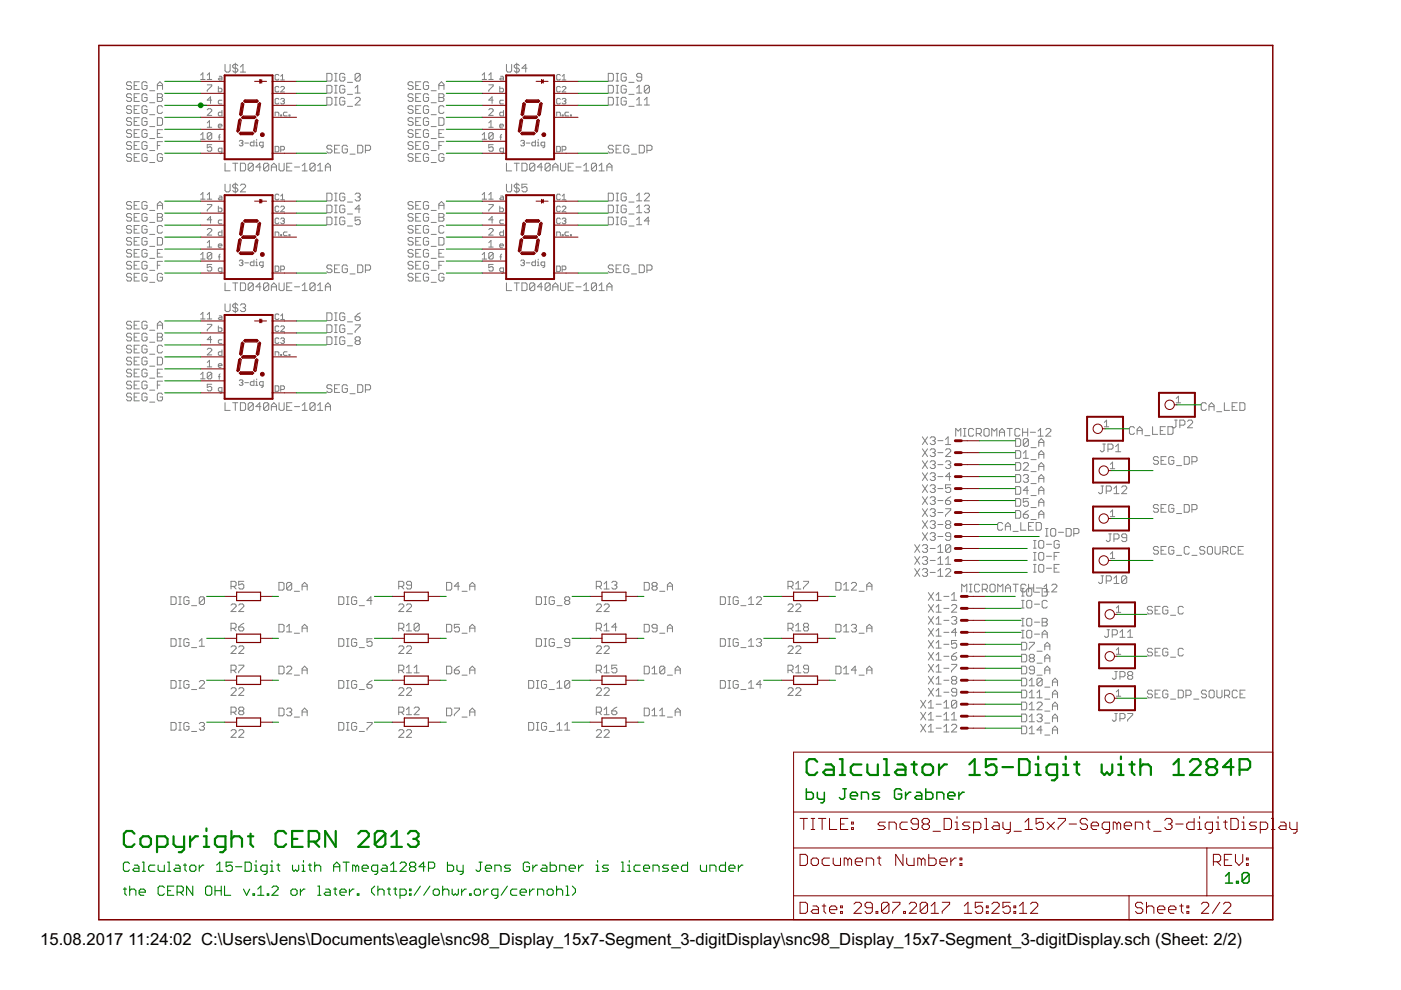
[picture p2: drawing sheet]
<svg xmlns="http://www.w3.org/2000/svg" width="297mm" height="210mm" viewBox="0 0 297 210" stroke-linecap="round" stroke-linejoin="round" font-family="sans-serif">
<defs><g id="words">
<g font-size="4">
<text x="8.5" y="200.4">15.08.2017</text>
<text x="27.2" y="200.4">11:24:02 C:\Users\Jens\Documents\eagle\snc98_Display_15x7-Segment_3-digitDisplay\snc98_Display_15x7-Segment_3-digitDisplay.sch (Sheet: 2/2)</text>
</g>
</g></defs>
<g fill="none" stroke="#808080" stroke-width=".21">
<path d="M27.9 17.6l-.3-.3h-.5l-.3 .3v.3l.3 .2h.5l.3 .3v.3l-.3 .3h-.5l-.3-.3M28.4 18.1h.6M29.5 17.3h-1.1v1.7h1.1M29.5 19.9h-1.1v1.6h1.1M31.2 17.6l-.3-.3h-.5l-.3 .3v1.1l.3 .3h.5l.3-.3v-.6h-.6M31.7 19.2h1.1M33.4 19v-1.1l.5-.6 .6 .6v1.1M33.4 19.9h.8l.3 .3v.2l-.3 .3 .3 .3v.2l-.3 .3h-.8zM33.4 18.1h1.1M42.5 15.9l.5-.4v1.3M42.5 16.8h1M43.9 16.8h1"/>
<path d="M43.9 15.9l.5-.4v1.3M43.9 18h1v.2l-1 1v.2M46.3 18.3v1.2h.6l.2-.2v-.4l-.2-.2h-.6M46.5 16.2h.4l.2 .2v.6h-.6l-.2-.2 .2-.2h.6M47.7 13.7v1.3l.3 .3h.5l.3-.3v-1.3M49.9 13.4v2.2M50.4 13.9l-.2-.2h-.6l-.3 .2v.3l.3 .3h.6l.2 .2v.3l-.2 .3h-.6l-.3-.3M51 15.3h1.1M51 14.2l.5-.5v1.6M59.1 16l-.2-.2h-.4l-.2 .2v.8l.2 .2h.4l.2-.2M59.1 18.5l-.2-.2h-.4l-.2 .2v.8l.2 .2h.4l.2-.2M59.5 17h.8"/>
<path d="M59.5 18.5l.2-.2h.4l.2 .2v.2l-.8 .8h.8M59.5 16.2l.4-.4v1.2M69.3 15.6h.8l.3 .2v1.1l-.3 .3h-.8zM69.3 18.1h.8l.3 .3v1.1l-.3 .2h-.8zM70.9 17.2h.6M70.9 15.6h.6M70.9 19.7h.6M70.9 18.1h.6M71.2 15.6v1.6M71.2 18.1v1.6M73.1 15.8l-.3-.2h-.5l-.3 .2v1.1l.3 .3h.5l.3-.3v-.5h-.5M73.1 18.4l-.3-.3h-.5l-.3 .3v1.1l.3 .2h.5l.3-.2v-.6h-.5"/>
<path d="M73.7 17.5h1M75.3 18.6l.5-.5v1.6M75.3 19.7h1.1M76.4 15.8l-.3-.2h-.5l-.3 .2v1.1M76.4 15.8v1.1l-.3 .3h-.5l-.3-.3M76.4 15.8l-1.1 1.1M87.6 17.6l-.3-.3h-.5l-.3 .3v.3l.3 .2h.5l.3 .3v.3l-.3 .3h-.5l-.3-.3M88.1 18.1h.6M89.2 17.3h-1.1v1.7h1.1M89.2 19.9h-1.1v1.6h1.1M90.9 17.6l-.3-.3h-.6l-.2 .3v1.1l.2 .3h.6l.3-.3v-.6h-.6M91.4 19.2h1.1"/>
<path d="M93 19.9h.9l.2 .3v.2l-.2 .3 .2 .3v.2l-.2 .3h-.9zM93 19v-1.1l.6-.6 .5 .6v1.1M93 18.1h1.1M102.2 16.8h1M102.2 15.9l.5-.4v1.3M103.6 16.8h1M103.6 18h1v.2l-1 1v.2M103.6 15.9l.5-.4v1.3M106 18.3v1.2h.6l.1-.2v-.4l-.1-.2h-.6M106.2 16.2h.4l.1 .2v.6h-.5l-.2-.2 .2-.2h.5M107.4 13.7v1.3l.3 .3h.5l.3-.3v-1.3M109.6 13.4v2.2"/>
<path d="M110.1 13.9l-.3-.2h-.5l-.3 .2v.3l.3 .3h.5l.3 .2v.3l-.3 .3h-.5l-.3-.3M111.7 14.5h-1l.8-.8v1.6M118.8 16l-.2-.2h-.4l-.2 .2v.8l.2 .2h.4l.2-.2M118.8 18.5l-.2-.2h-.4l-.2 .2v.8l.2 .2h.4l.2-.2M119.2 18.5l.2-.2h.4l.2 .2v.2l-.8 .8h.8M119.2 17h.8M119.2 16.2l.4-.4v1.2M129 15.6h.8l.2 .2v1.1l-.2 .3h-.8zM129 18.1h.8l.2 .3v1.1l-.2 .2h-.8zM130.6 17.2h.5M130.6 15.6h.5M130.6 19.7h.5"/>
<path d="M130.6 18.1h.5M130.9 15.6v1.6M130.9 18.1v1.6M132.8 15.8l-.3-.2h-.5l-.3 .2v1.1l.3 .3h.5l.3-.3v-.5h-.6M132.8 18.4l-.3-.3h-.5l-.3 .3v1.1l.3 .2h.5l.3-.2v-.6h-.6M133.3 17.5h1.1M135 18.6l.5-.5v1.6M135 19.7h1.1M136.1 16.4h-.8l-.3-.3v-.3l.3-.2h.5l.3 .2v1.1l-.3 .3h-.5l-.3-.3M137.7 18.4l-.3-.3h-.5l-.3 .3v1.1M137.7 18.4v1.1l-.3 .2h-.5l-.3-.2M137.7 18.4l-1.1 1.1"/>
<path d="M27.9 27.8l-.3-.3h-.5l-.3 .3v.2l.3 .3h.5l.3 .3v.3l-.3 .2h-.5l-.3-.2M27.9 32.9l-.3-.3h-.5l-.3 .3v.2l.3 .3h.5l.3 .3v.2l-.3 .3h-.5l-.3-.3M27.9 20.2l-.3-.3h-.5l-.3 .3v.2l.3 .3h.5l.3 .3v.2l-.3 .3h-.5l-.3-.3M27.9 22.7l-.3-.3h-.5l-.3 .3v.2l.3 .3h.5l.3 .3v.3l-.3 .2h-.5l-.3-.2M27.9 25.2l-.3-.2h-.5l-.3 .2v.3l.3 .3h.5l.3 .2v.3l-.3 .3h-.5l-.3-.3M27.9 30.3l-.3-.3h-.5l-.3 .3v.3l.3 .2h.5l.3 .3v.3l-.3 .3h-.5l-.3-.3M28.4 28.3h.6M28.4 33.4h.6M28.4 30.8h.6M28.4 25.8h.6M28.4 23.2h.6M28.4 20.7h.6"/>
<path d="M29.5 32.6h-1.1v1.6h1.1M29.5 27.5h-1.1v1.6h1.1M29.5 22.4h-1.1v1.6h1.1M29.5 25h-1.1v1.6h1.1M29.5 30h-1.1v1.7h1.1M31.2 32.9l-.3-.3h-.5l-.3 .3v1l.3 .3h.5l.3-.3v-.5h-.6M31.2 20.2l-.3-.3h-.5l-.3 .3v1l.3 .3h.5l.3-.3v-.5h-.6M31.2 27.8l-.3-.3h-.5l-.3 .3v1.1l.3 .2h.5l.3-.2v-.6h-.6M31.2 22.7l-.3-.3h-.5l-.3 .3v1.1l.3 .2h.5l.3-.2v-.6h-.6M31.2 25.2l-.3-.2h-.5l-.3 .2v1.1l.3 .3h.5l.3-.3v-.5h-.6M31.2 30.3l-.3-.3h-.5l-.3 .3v1.1l.3 .3h.5l.3-.3v-.6h-.6M31.7 29.4h1.1"/>
<path d="M31.7 34.5h1.1M31.7 31.9h1.1M31.7 26.8h1.1M31.7 24.3h1.1M31.7 21.8h1.1M33.4 28.3h.5M33.4 25h.8l.3 .2v1.1l-.3 .3h-.8zM33.4 30.8h.5M33.4 20.7h.8M34.5 32.9l-.3-.3h-.6l-.2 .3v1l.2 .3h.6l.3-.3v-.5h-.6M34.5 27.5h-1.1v1.6h1.1M34.5 22.7l-.3-.3h-.6l-.2 .3v1.1l.2 .2h.6l.3-.2"/>
<path d="M34.5 30h-1.1v1.7M42.5 28.6l.5-.5v1.4M42.5 29.5h1M43.9 26.1l.5-.5v1.4M43.9 23.3l.3-.2h.4l.3 .2v.2l-1 1h1M43.9 27h1M44.9 28.4v.9l-.3 .2h-.4l-.3-.2M44.9 30.7h-1v.7l.5-.3 .5 .3v.4l-.3 .3h-.4l-.3-.3M44.9 28.4l-.3-.3h-.4l-.3 .3v.9M44.9 21.2h-1l.7-.7v1.4M44.9 28.4l-1 .9M46.3 26.7h.8l-.2-.4h-.4l-.2 .2v.4l.2 .2h.4"/>
<path d="M46.3 29.1h.4M46.7 28.5l-.2 .2v1M47.1 21.3h-.6l-.2 .1v.4l.2 .2h.6M47.1 23.4v1.2h-.6l-.2-.2v-.4l.2-.2h.6M47.1 32.2h-.6l-.2-.2v-.4l.2-.2h.6v1l-.4 .2M47.7 34.6v1.6h1.1M47.7 39.1v1.3l.3 .3h.5l.3-.3v-1.3M49.3 34.6h1.1M49.9 34.6v1.6M49.9 38.8v2.1M50.4 39.3l-.2-.2h-.6l-.3 .2v.3l.3 .3h.6l.2 .2v.3l-.2 .3h-.6l-.3-.3M50.7 30l.2-.2h.4l.2 .2-.2 .3"/>
<path d="M51 34.6h.8l.3 .3v1.1l-.3 .2h-.8zM51 39.3l.2-.2h.6l.3 .2v.3l-1.1 1.1h1.1M51.1 30.3h.2M51.3 30.3l.2 .2-.2 .4h-.4l-.2-.2M51.9 30.3h.8M53.7 34.9v1.1l-.3 .2h-.5l-.3-.2M53.7 34.9l-.3-.3h-.5l-.3 .3v1.1M53.7 34.9l-1.1 1.1M53.8 29.8v1.1h-.5l-.2-.2v-.4l.2-.2h.5M54.2 30.9h.4M54.2 30.1h.2v.8M54.4 29.5v.3"/>
<path d="M55.3 35.4h-1l.8-.8v1.6M55.8 30.9h-.6l-.2-.2v-.4l.2-.2h.6v1l-.4 .2M57 34.9v1.1l-.3 .2h-.5l-.3-.2M57 34.9l-.3-.3h-.5l-.3 .3v1.1M57 34.9l-1.1 1.1M57.5 35.4h1.1M57.5 36.2v-1.1l.6-.5 .5 .5v1.1M58.3 24.6v-.8h.6l.2 .2v.6M58.3 31h.6l.2 .2v.8l-.2 .2h-.6zM59.1 21.1l-.2-.2h-.4l-.2 .2v.7l.2 .2h.4l.2-.2M59.2 34.6v1.4l.2 .2h.6l.2-.2v-1.4M59.5 24.4h.2v.2h-.2z"/>
<path d="M59.5 31.8h.6l.2-.2v-.4l-.2-.2h-.6v1.2M59.5 21.1l.2-.2h.4l.2 .2-.2 .3M59.9 21.4h.2M60.1 21.4l.2 .3-.2 .3h-.4l-.2-.2M60.8 35.4h.5M60.9 23.8h-.6l-.2 .2v.4l.2 .2h.6M61.3 24.4h.2v.2h-.2zM61.9 34.6h-1.1v1.6h1.1M62.4 35.4h1.1M64.1 36.2h1.1M64.1 35.1l.5-.5v1.6M66.8 34.9v1.1l-.3 .2h-.5l-.3-.2"/>
<path d="M66.8 34.9l-.3-.3h-.5l-.3 .3v1.1M66.8 34.9l-1.1 1.1M67.4 36.2h1M67.4 35.1l.5-.5v1.6M69 35.4h1.1M69 36.2v-1.1l.5-.5 .6 .5v1.1M69.3 20.6h.8l.3 .3v1.1l-.3 .3h-.8zM70.4 31.1l-.3-.3h-.5l-.3 .3v.2l.3 .3h.5l.3 .3v.3l-.3 .2h-.5l-.3-.2M70.9 31.6h.6M70.9 22.3h.6M70.9 20.6h.6M71.2 20.6v1.7"/>
<path d="M72 30.8h-1.1v1.6h1.1M73.1 20.9l-.3-.3h-.5l-.3 .3v1.1l.3 .3h.5l.3-.3v-.6h-.5M73.7 31.1l-.3-.3h-.6l-.2 .3v1.1l.2 .2h.6l.3-.2v-.6h-.6M73.7 20h1M73.7 22.5h1M74.2 32.7h1.1M75.3 20.9l.3-.3h.5l.3 .3v.3l-1.1 1.1h1.1M75.8 30.8h.8l.3 .3v1.1l-.3 .2h-.8zM77.5 31.9h.8l.3-.3v-.5l-.3-.3h-.8v1.6M87.6 25.2l-.3-.2h-.5l-.3 .2v.3l.3 .3h.5l.3 .2v.3l-.3 .3h-.5l-.3-.3M87.6 27.8l-.3-.3h-.5l-.3 .3v.2l.3 .3h.5l.3 .3v.3l-.3 .2h-.5l-.3-.2M87.6 32.9l-.3-.3h-.5l-.3 .3v.2l.3 .3h.5l.3 .3v.2l-.3 .3h-.5l-.3-.3"/>
<path d="M87.6 22.7l-.3-.3h-.5l-.3 .3v.2l.3 .3h.5l.3 .3v.3l-.3 .2h-.5l-.3-.2M87.6 20.2l-.3-.3h-.5l-.3 .3v.2l.3 .3h.5l.3 .3v.2l-.3 .3h-.5l-.3-.3M87.6 30.3l-.3-.3h-.5l-.3 .3v.3l.3 .2h.5l.3 .3v.3l-.3 .3h-.5l-.3-.3M88.1 28.3h.6M88.1 33.4h.6M88.1 30.8h.6M88.1 25.8h.6M88.1 23.2h.6M88.1 20.7h.6M89.2 32.6h-1.1v1.6h1.1M89.2 27.5h-1.1v1.6h1.1M89.2 22.4h-1.1v1.6h1.1"/>
<path d="M89.2 25h-1.1v1.6h1.1M89.2 30h-1.1v1.7h1.1M90.9 20.2l-.3-.3h-.6l-.2 .3v1l.2 .3h.6l.3-.3v-.5h-.6M90.9 27.8l-.3-.3h-.6l-.2 .3v1.1l.2 .2h.6l.3-.2v-.6h-.6M90.9 32.9l-.3-.3h-.6l-.2 .3v1l.2 .3h.6l.3-.3v-.5h-.6M90.9 25.2l-.3-.2h-.6l-.2 .2v1.1l.2 .3h.6l.3-.3v-.5h-.6M90.9 22.7l-.3-.3h-.6l-.2 .3v1.1l.2 .2h.6l.3-.2v-.6h-.6M90.9 30.3l-.3-.3h-.6l-.2 .3v1.1l.2 .3h.6l.3-.3v-.6h-.6M91.4 29.4h1.1M91.4 34.5h1.1M91.4 31.9h1.1M91.4 26.8h1.1"/>
<path d="M91.4 24.3h1.1M91.4 21.8h1.1M93 28.3h.6M93 25h.9l.2 .2v1.1l-.2 .3h-.9zM93 30.8h.6M93 20.7h.9M94.1 32.9l-.2-.3h-.6l-.3 .3v1l.3 .3h.6l.2-.3v-.5h-.5M94.1 27.5h-1.1v1.6h1.1M94.1 22.7l-.2-.3h-.6l-.3 .3v1.1l.3 .2h.6l.2-.2M94.1 30h-1.1v1.7M102.2 29.5h1M102.2 28.6l.5-.5v1.4"/>
<path d="M103.6 23.3l.3-.2h.4l.3 .2v.2l-1 1h1M103.6 27h1M103.6 26.1l.5-.5v1.4M104.6 21.2h-1l.7-.7v1.4M104.6 28.4v.9l-.3 .2h-.4l-.3-.2M104.6 28.4l-.3-.3h-.4l-.3 .3v.9M104.6 30.7h-1v.7l.7-.3 .3 .3v.4l-.3 .3h-.4l-.3-.3M104.6 28.4l-1 .9M106 26.7h.7l-.1-.4h-.4l-.2 .2v.4l.2 .2h.4M106 29.1h.4M106.4 28.5l-.2 .2v1M106.7 21.3h-.5l-.2 .1v.4l.2 .2h.5"/>
<path d="M106.7 23.4v1.2h-.5l-.2-.2v-.4l.2-.2h.5M106.7 32.2h-.5l-.2-.2v-.4l.2-.2h.5v1l-.3 .2M107.4 34.6v1.6h1.1M107.4 39.1v1.3l.3 .3h.5l.3-.3v-1.3M109 34.6h1.1M109.6 34.6v1.6M109.6 38.8v2.1M110.1 39.3l-.3-.2h-.5l-.3 .2v.3l.3 .3h.5l.3 .2v.3l-.3 .3h-.5l-.3-.3M110.4 30l.2-.2h.4l.2 .2-.2 .3M110.7 34.6h.8l.2 .3v1.1l-.2 .2h-.8zM110.8 30.3h.2M111 30.3l.2 .2-.2 .4h-.4l-.2-.2"/>
<path d="M111.6 30.3h.8M111.7 39.1h-1v.8l.5-.3h.3l.2 .3v.5l-.2 .3h-.6l-.2-.3M113.4 34.9v1.1l-.3 .2h-.5l-.3-.2M113.4 34.9l-.3-.3h-.5l-.3 .3v1.1M113.4 34.9l-1.1 1.1M113.5 29.8v1.1h-.6l-.1-.2v-.4l.1-.2h.6M113.9 30.9h.4M113.9 30.1h.2v.8M114.1 29.5v.3M115 35.4h-1.1l.8-.8v1.6M115.5 30.9h-.6l-.2-.2v-.4l.2-.2h.6v1l-.4 .2M116.6 34.9v1.1l-.2 .2h-.6l-.2-.2"/>
<path d="M116.6 34.9l-.2-.3h-.6l-.2 .3v1.1M116.6 34.9l-1 1.1M117.2 35.4h1.1M117.2 36.2v-1.1l.6-.5 .5 .5v1.1M118 24.6v-.8h.6l.2 .2v.6M118 31h.6l.2 .2v.8l-.2 .2h-.6zM118.8 21.1l-.2-.2h-.4l-.2 .2v.7l.2 .2h.4l.2-.2M118.9 34.6v1.4l.2 .2h.6l.2-.2v-1.4M119.2 31.8h.6l.2-.2v-.4l-.2-.2h-.6v1.2M119.2 21.1l.2-.2h.4l.2 .2-.2 .3M119.2 24.4h.2v.2h-.2zM119.6 21.4h.2"/>
<path d="M119.8 21.4l.2 .3-.2 .3h-.4l-.2-.2M120.5 35.4h.5M120.6 23.8h-.6l-.2 .2v.4l.2 .2h.6M120.9 24.4h.2v.2h-.2zM121.6 34.6h-1.1v1.6h1.1M122.1 35.4h1.1M123.8 36.2h1M123.8 35.1l.5-.5v1.6M126.5 34.9v1.1l-.3 .2h-.5l-.3-.2M126.5 34.9l-.3-.3h-.5l-.3 .3v1.1M126.5 34.9l-1.1 1.1M127 36.2h1.1"/>
<path d="M127 35.1l.6-.5v1.6M128.7 35.4h1.1M128.7 36.2v-1.1l.5-.5 .6 .5v1.1M129 20.6h.8l.2 .3v1.1l-.2 .3h-.8zM130 31.1l-.2-.3h-.6l-.2 .3v.2l.2 .3h.6l.2 .3v.3l-.2 .2h-.6l-.2-.2M130.6 31.6h.5M130.6 22.3h.5M130.6 20.6h.5M130.9 20.6v1.7M131.7 30.8h-1.1v1.6h1.1M132.8 20.9l-.3-.3h-.5l-.3 .3v1.1l.3 .3h.5l.3-.3v-.6h-.6M133.3 31.1l-.2-.3h-.6l-.3 .3v1.1l.3 .2h.6l.2-.2v-.6h-.5"/>
<path d="M133.3 20h1.1M133.3 22.5h1.1M133.9 32.7h1.1M135 21.2l.5-.6v1.7M135 22.3h1.1M135.5 30.8h.8l.3 .3v1.1l-.3 .2h-.8zM136.6 21.2l.6-.6v1.7M136.6 22.3h1.1M137.2 31.9h.8l.2-.3v-.5l-.2-.3h-.8v1.6M27.9 50.6l-.3-.2h-.5l-.3 .2v.3l.3 .3h.5l.3 .2v.3l-.3 .3h-.5l-.3-.3M27.9 53.1l-.3-.2h-.5l-.3 .2v.3l.3 .3h.5l.3 .3v.3l-.3 .2h-.5l-.3-.2M27.9 43l-.3-.3h-.5l-.3 .3v.3l.3 .2h.5l.3 .3v.3l-.3 .2h-.5l-.3-.2"/>
<path d="M27.9 45.5l-.3-.2h-.5l-.3 .2v.3l.3 .3h.5l.3 .3v.2l-.3 .3h-.5l-.3-.3M27.9 48.1l-.3-.3h-.5l-.3 .3v.2l.3 .3h.5l.3 .3v.3l-.3 .2h-.5l-.3-.2M27.9 55.7l-.3-.3h-.5l-.3 .3v.3l.3 .2h.5l.3 .3v.3l-.3 .2h-.5l-.3-.2M27.9 58.2l-.3-.2h-.5l-.3 .2v.3l.3 .3h.5l.3 .3v.2l-.3 .3h-.5l-.3-.3M28.4 53.7h.6M28.4 58.8h.6M28.4 56.2h.6M28.4 51.2h.6M28.4 48.6h.6M28.4 46.1h.6M28.4 43.5h.6M29.5 42.7h-1.1v1.6h1.1"/>
<path d="M29.5 45.3h-1.1v1.6h1.1M29.5 47.8h-1.1v1.6h1.1M29.5 50.4h-1.1v1.6h1.1M29.5 52.9h-1.1v1.6h1.1M29.5 55.4h-1.1v1.6h1.1M29.5 58h-1.1v1.6h1.1M31.2 43l-.3-.3h-.5l-.3 .3v1.1l.3 .2h.5l.3-.2v-.6h-.6M31.2 45.5l-.3-.2h-.5l-.3 .2v1.1l.3 .3h.5l.3-.3v-.5h-.6M31.2 48.1l-.3-.3h-.5l-.3 .3v1.1l.3 .2h.5l.3-.2v-.6h-.6M31.2 50.6l-.3-.2h-.5l-.3 .2v1.1l.3 .3h.5l.3-.3v-.5h-.6M31.2 53.1l-.3-.2h-.5l-.3 .2v1.2l.3 .2h.5l.3-.2v-.6h-.6M31.2 55.7l-.3-.3h-.5l-.3 .3v1.1l.3 .2h.5l.3-.2v-.6h-.6"/>
<path d="M31.2 58.2l-.3-.2h-.5l-.3 .2v1.1l.3 .3h.5l.3-.3v-.5h-.6M31.7 54.8h1.1M31.7 59.9h1.1M31.7 57.3h1.1M31.7 52.2h1.1M31.7 49.7h1.1M31.7 47.2h1.1M31.7 44.6h1.1M33.4 44.3v-1l.5-.6 .6 .6v1M33.4 45.3h.8l.3 .2v.3l-.3 .3 .3 .3v.2l-.3 .3h-.8zM33.4 50.4h.8l.3 .2v1.1l-.3 .3h-.8zM33.4 53.7h.5"/>
<path d="M33.4 56.2h.5M33.4 46.1h.8M33.4 43.5h1.1M34.5 48.1l-.3-.3h-.6l-.2 .3v1.1l.2 .2h.6l.3-.2M34.5 52.9h-1.1v1.6h1.1M34.5 55.4h-1.1v1.6M34.5 58.2l-.3-.2h-.6l-.2 .2v1.1l.2 .3h.6l.3-.3v-.5h-.6M42.5 41.3l.5-.5v1.4M42.5 54l.5-.5v1.4M42.5 42.2h1M42.5 54.9h1M43.9 48.7l.3-.2h.4l.3 .2v.2l-1 .9h1"/>
<path d="M43.9 41.3l.5-.5v1.4M43.9 51.5l.5-.5v1.4M43.9 43.4h1v.2l-1 .9v.3M43.9 42.2h1M43.9 52.4h1M44.9 53.8v.9l-.3 .2h-.4l-.3-.2M44.9 56.1h-1v.7l.5-.3 .5 .3v.4l-.3 .3h-.4l-.3-.3M44.9 53.8l-.3-.3h-.4l-.3 .3v.9M44.9 46.6h-1l.7-.7v1.4M44.9 53.8l-1 .9M46.3 43.7v1.2h.6l.2-.2v-.4l-.2-.2h-.6M46.3 52.1h.8l-.2-.4h-.4l-.2 .2v.4l.2 .2h.4"/>
<path d="M46.3 54.5h.4M46.5 41.6h.4l.2 .2v.6h-.6l-.2-.2 .2-.2h.6M46.7 53.9l-.2 .2v1M47.1 48.8v1.2h-.6l-.2-.2v-.4l.2-.2h.6M47.1 57.6h-.6l-.2-.2v-.4l.2-.2h.6v1l-.4 .2M47.1 46.7h-.6l-.2 .1v.4l.2 .2h.6M47.7 60v1.6h1.1M49.3 60h1.1M49.9 60v1.6M50.7 55.4l.2-.3h.4l.2 .3-.2 .3M51 60h.8l.3 .3v1l-.3 .3h-.8zM51.1 55.7h.2"/>
<path d="M51.3 55.7l.2 .2-.2 .4h-.4l-.2-.2M51.9 55.7h.8M53.8 55.1v1.2h-.5l-.2-.2v-.4l.2-.2h.5M54.2 55.5h.2v.8M54.2 56.3h.4M54.4 54.9v.2M55.8 56.3h-.6l-.2-.2v-.4l.2-.2h.6v1l-.4 .2M58.3 50v-.8h.6l.2 .2v.6M58.3 56.4h.6l.2 .2v.8l-.2 .2h-.6zM59.1 41.4l-.2-.2h-.4l-.2 .2v.8l.2 .2h.4l.2-.2M59.1 43.9l-.2-.2h-.4l-.2 .2v.8l.2 .2h.4l.2-.2M59.1 46.5l-.2-.3h-.4l-.2 .3v.7l.2 .2h.4l.2-.2"/>
<path d="M59.2 60v1.3l.2 .3h.6l.2-.3v-1.3M59.5 49.8h.2v.2h-.2zM59.5 57.2h.6l.2-.2v-.4l-.2-.2h-.6v1.2M59.5 43.9l.2-.2h.4l.2 .2v.2l-.8 .8h.8M59.5 46.5l.2-.3h.4l.2 .3-.2 .3M59.5 41.6l.4-.4v1.2M59.5 42.4h.8M59.9 46.8h.2M60.1 46.8l.2 .2-.2 .4h-.4l-.2-.2M60.9 49.2h-.6l-.2 .2v.4l.2 .2h.6M61.3 49.8h.2v.2h-.2zM61.9 60h-1.1v1.6h1.1"/>
<path d="M69.3 41h.8l.3 .2v1.1l-.3 .3h-.8zM69.3 43.5h.8l.3 .3v1.1l-.3 .2h-.8zM69.3 46h.8l.3 .3v1.1l-.3 .2h-.8zM70.4 56.5l-.3-.3h-.5l-.3 .3v.2l.3 .3h.5l.3 .3v.3l-.3 .2h-.5l-.3-.2M70.9 57h.6M70.9 46h.6M70.9 43.5h.6M70.9 45.1h.6M70.9 47.6h.6M70.9 42.6h.6M70.9 41h.6M71.2 41v1.6"/>
<path d="M71.2 43.5v1.6M71.2 46v1.6M72 56.2h-1.1v1.6h1.1M73.1 46.3l-.3-.3h-.5l-.3 .3v1.1l.3 .2h.5l.3-.2v-.6h-.5M73.1 43.8l-.3-.3h-.5l-.3 .3v1.1l.3 .2h.5l.3-.2v-.6h-.5M73.1 41.2l-.3-.2h-.5l-.3 .2v1.1l.3 .3h.5l.3-.3v-.5h-.5M73.7 56.5l-.3-.3h-.6l-.2 .3v1.1l.2 .2h.6l.3-.2v-.6h-.6M73.7 45.4h1M73.7 47.9h1M73.7 42.8h1M74.2 58.1h1.1M75.3 41.2l.3-.2h.5l.3 .2v.3l-.3 .3"/>
<path d="M75.8 56.2h.8l.3 .3v1.1l-.3 .2h-.8zM75.8 41.8h.3M76.1 41.8l.3 .2v.3l-.3 .3h-.5l-.3-.3M76.4 46h-1.1v.8l.5-.2h.3l.3 .2v.6l-.3 .2h-.5l-.3-.2M76.4 44.3h-1.1l.8-.8v1.6M77.5 57.3h.8l.3-.3v-.5l-.3-.3h-.8v1.6M87.6 50.6l-.3-.2h-.5l-.3 .2v.3l.3 .3h.5l.3 .2v.3l-.3 .3h-.5l-.3-.3M87.6 48.1l-.3-.3h-.5l-.3 .3v.2l.3 .3h.5l.3 .3v.3l-.3 .2h-.5l-.3-.2M87.6 43l-.3-.3h-.5l-.3 .3v.3l.3 .2h.5l.3 .3v.3l-.3 .2h-.5l-.3-.2M87.6 53.1l-.3-.2h-.5l-.3 .2v.3l.3 .3h.5l.3 .3v.3l-.3 .2h-.5l-.3-.2M87.6 45.5l-.3-.2h-.5l-.3 .2v.3l.3 .3h.5l.3 .3v.2l-.3 .3h-.5l-.3-.3M87.6 55.7l-.3-.3h-.5l-.3 .3v.3l.3 .2h.5l.3 .3v.3l-.3 .2h-.5l-.3-.2"/>
<path d="M87.6 58.2l-.3-.2h-.5l-.3 .2v.3l.3 .3h.5l.3 .3v.2l-.3 .3h-.5l-.3-.3M88.1 53.7h.6M88.1 58.8h.6M88.1 56.2h.6M88.1 51.2h.6M88.1 48.6h.6M88.1 46.1h.6M88.1 43.5h.6M89.2 52.9h-1.1v1.6h1.1M89.2 42.7h-1.1v1.6h1.1M89.2 45.3h-1.1v1.6h1.1M89.2 47.8h-1.1v1.6h1.1"/>
<path d="M89.2 50.4h-1.1v1.6h1.1M89.2 55.4h-1.1v1.6h1.1M89.2 58h-1.1v1.6h1.1M90.9 55.7l-.3-.3h-.6l-.2 .3v1.1l.2 .2h.6l.3-.2v-.6h-.6M90.9 58.2l-.3-.2h-.6l-.2 .2v1.1l.2 .3h.6l.3-.3v-.5h-.6M90.9 53.1l-.3-.2h-.6l-.2 .2v1.2l.2 .2h.6l.3-.2v-.6h-.6M90.9 43l-.3-.3h-.6l-.2 .3v1.1l.2 .2h.6l.3-.2v-.6h-.6M90.9 45.5l-.3-.2h-.6l-.2 .2v1.1l.2 .3h.6l.3-.3v-.5h-.6M90.9 48.1l-.3-.3h-.6l-.2 .3v1.1l.2 .2h.6l.3-.2v-.6h-.6M90.9 50.6l-.3-.2h-.6l-.2 .2v1.1l.2 .3h.6l.3-.3v-.5h-.6M91.4 54.8h1.1M91.4 59.9h1.1"/>
<path d="M91.4 57.3h1.1M91.4 52.2h1.1M91.4 49.7h1.1M91.4 47.2h1.1M91.4 44.6h1.1M93 44.3v-1l.6-.6 .5 .6v1M93 53.7h.6M93 45.3h.9l.2 .2v.3l-.2 .3 .2 .3v.2l-.2 .3h-.9zM93 50.4h.9l.2 .2v1.1l-.2 .3h-.9zM93 56.2h.6M93 46.1h.9M93 43.5h1.1"/>
<path d="M94.1 52.9h-1.1v1.6h1.1M94.1 48.1l-.2-.3h-.6l-.3 .3v1.1l.3 .2h.6l.2-.2M94.1 55.4h-1.1v1.6M94.1 58.2l-.2-.2h-.6l-.3 .2v1.1l.3 .3h.6l.2-.3v-.5h-.5M102.2 42.2h1M102.2 54.9h1M102.2 41.3l.5-.5v1.4M102.2 54l.5-.5v1.4M103.6 48.7l.3-.2h.4l.3 .2v.2l-1 .9h1M103.6 42.2h1M103.6 43.4h1v.2l-1 .9v.3M103.6 52.4h1"/>
<path d="M103.6 41.3l.5-.5v1.4M103.6 51.5l.5-.5v1.4M104.6 46.6h-1l.7-.7v1.4M104.6 53.8v.9l-.3 .2h-.4l-.3-.2M104.6 53.8l-.3-.3h-.4l-.3 .3v.9M104.6 56.1h-1v.7l.7-.3 .3 .3v.4l-.3 .3h-.4l-.3-.3M104.6 53.8l-1 .9M106 43.7v1.2h.6l.1-.2v-.4l-.1-.2h-.6M106 52.1h.7l-.1-.4h-.4l-.2 .2v.4l.2 .2h.4M106 54.5h.4M106.2 41.6h.4l.1 .2v.6h-.5l-.2-.2 .2-.2h.5M106.4 53.9l-.2 .2v1"/>
<path d="M106.7 46.7h-.5l-.2 .1v.4l.2 .2h.5M106.7 48.8v1.2h-.5l-.2-.2v-.4l.2-.2h.5M106.7 57.6h-.5l-.2-.2v-.4l.2-.2h.5v1l-.3 .2M107.4 60v1.6h1.1M109 60h1.1M109.6 60v1.6M110.4 55.4l.2-.3h.4l.2 .3-.2 .3M110.7 60h.8l.2 .3v1l-.2 .3h-.8zM110.8 55.7h.2M111 55.7l.2 .2-.2 .4h-.4l-.2-.2M111.6 55.7h.8M113.5 55.1v1.2h-.6l-.1-.2v-.4l.1-.2h.6"/>
<path d="M113.9 56.3h.4M113.9 55.5h.2v.8M114.1 54.9v.2M115.5 56.3h-.6l-.2-.2v-.4l.2-.2h.6v1l-.4 .2M118 50v-.8h.6l.2 .2v.6M118 56.4h.6l.2 .2v.8l-.2 .2h-.6zM118.8 41.4l-.2-.2h-.4l-.2 .2v.8l.2 .2h.4l.2-.2M118.8 43.9l-.2-.2h-.4l-.2 .2v.8l.2 .2h.4l.2-.2M118.8 46.5l-.2-.3h-.4l-.2 .3v.7l.2 .2h.4l.2-.2M118.9 60v1.3l.2 .3h.6l.2-.3v-1.3M119.2 43.9l.2-.2h.4l.2 .2v.2l-.8 .8h.8M119.2 46.5l.2-.3h.4l.2 .3-.2 .3"/>
<path d="M119.2 57.2h.6l.2-.2v-.4l-.2-.2h-.6v1.2M119.2 42.4h.8M119.2 49.8h.2v.2h-.2zM119.2 41.6l.4-.4v1.2M119.6 46.8h.2M119.8 46.8l.2 .2-.2 .4h-.4l-.2-.2M120.6 49.2h-.6l-.2 .2v.4l.2 .2h.6M120.9 49.8h.2v.2h-.2zM121.6 60h-1.1v1.6h1.1M129 41h.8l.2 .2v1.1l-.2 .3h-.8zM129 43.5h.8l.2 .3v1.1l-.2 .2h-.8zM129 46h.8l.2 .3v1.1l-.2 .2h-.8z"/>
<path d="M130 56.5l-.2-.3h-.6l-.2 .3v.2l.2 .3h.6l.2 .3v.3l-.2 .2h-.6l-.2-.2M130.6 57h.5M130.6 46h.5M130.6 43.5h.5M130.6 45.1h.5M130.6 47.6h.5M130.6 42.6h.5M130.6 41h.5M130.9 41v1.6M130.9 43.5v1.6M130.9 46v1.6M131.7 56.2h-1.1v1.6h1.1"/>
<path d="M132.8 41.2l-.3-.2h-.5l-.3 .2v1.1l.3 .3h.5l.3-.3v-.5h-.6M132.8 46.3l-.3-.3h-.5l-.3 .3v1.1l.3 .2h.5l.3-.2v-.6h-.6M132.8 43.8l-.3-.3h-.5l-.3 .3v1.1l.3 .2h.5l.3-.2v-.6h-.6M133.3 56.5l-.2-.3h-.6l-.3 .3v1.1l.3 .2h.6l.2-.2v-.6h-.5M133.3 45.4h1.1M133.3 47.9h1.1M133.3 42.8h1.1M133.9 58.1h1.1M135 41.5l.5-.5v1.6M135 44l.5-.5v1.6M135 46.6l.5-.6v1.6M135 45.1h1.1"/>
<path d="M135 47.6h1.1M135 42.6h1.1M135.5 56.2h.8l.3 .3v1.1l-.3 .2h-.8zM136.6 43.8l.3-.3h.5l.3 .3v.2l-.3 .3M136.6 41.2l.3-.2h.5l.3 .2v.3l-1.1 1.1h1.1M137.2 57.3h.8l.2-.3v-.5l-.2-.3h-.8v1.6M137.2 44.3h.2M137.4 44.3l.3 .3v.3l-.3 .2h-.5l-.3-.2M137.7 46.8h-1.1l.8-.8v1.6M27.9 73.5l-.3-.3h-.5l-.3 .3v.2l.3 .3h.5l.3 .3v.2l-.3 .3h-.5l-.3-.3M27.9 78.5l-.3-.2h-.5l-.3 .2v.3l.3 .3h.5l.3 .3v.2l-.3 .3h-.5l-.3-.3M27.9 68.4l-.3-.3h-.5l-.3 .3v.3l.3 .2h.5l.3 .3v.3l-.3 .2h-.5l-.3-.2"/>
<path d="M27.9 70.9l-.3-.2h-.5l-.3 .2v.3l.3 .3h.5l.3 .3v.2l-.3 .3h-.5l-.3-.3M27.9 76l-.3-.3h-.5l-.3 .3v.3l.3 .3h.5l.3 .2v.3l-.3 .3h-.5l-.3-.3M28.4 79.1h.6M28.4 76.6h.6M28.4 74h.6M28.4 71.5h.6M28.4 68.9h.6M29.5 78.3h-1.1v1.6h1.1M29.5 68.1h-1.1v1.6h1.1M29.5 70.7h-1.1v1.6h1.1M29.5 73.2h-1.1v1.6h1.1M29.5 75.7h-1.1v1.7h1.1"/>
<path d="M31.2 78.5l-.3-.2h-.5l-.3 .2v1.1l.3 .3h.5l.3-.3v-.5h-.6M31.2 68.4l-.3-.3h-.5l-.3 .3v1.1l.3 .2h.5l.3-.2v-.6h-.6M31.2 70.9l-.3-.2h-.5l-.3 .2v1.1l.3 .3h.5l.3-.3v-.5h-.6M31.2 73.5l-.3-.3h-.5l-.3 .3v1l.3 .3h.5l.3-.3v-.5h-.6M31.2 76l-.3-.3h-.5l-.3 .3v1.1l.3 .3h.5l.3-.3v-.5h-.6M31.7 77.6h1.1M31.7 75.1h1.1M31.7 72.6h1.1M31.7 70h1.1M33.4 69.7v-1l.5-.6 .6 .6v1M33.4 70.7h.8l.3 .2v.3l-.3 .3 .3 .3v.2l-.3 .3h-.8zM33.4 75.7h.8l.3 .3v1.1l-.3 .3h-.8z"/>
<path d="M33.4 79.1h.5M33.4 71.5h.8M33.4 68.9h1.1M34.5 78.3h-1.1v1.6h1.1M34.5 73.5l-.3-.3h-.6l-.2 .3v1l.2 .3h.6l.3-.3M42.5 66.7l.5-.5v1.4M42.5 79.4l.5-.5v1.4M42.5 67.6h1M43.9 66.7l.5-.5v1.4M43.9 76.9l.5-.5v1.4M43.9 68.8h1v.2l-1 .9v.3M43.9 74.1l.3-.2h.4l.3 .2v.2l-1 .9h1"/>
<path d="M43.9 67.6h1M43.9 77.8h1M44.9 79.2v.9l-.3 .2h-.4l-.3-.2M44.9 79.2l-.3-.3h-.4l-.3 .3v.9M44.9 72h-1l.7-.7v1.4M44.9 79.2l-1 .9M46.3 69.1v1.2h.6l.2-.2v-.4l-.2-.2h-.6M46.3 77.5h.8l-.2-.4h-.4l-.2 .2v.4l.2 .2h.4M46.3 79.9h.4M46.5 67h.4l.2 .2v.5h-.6l-.2-.2 .2-.1h.6M46.7 79.3l-.2 .2v.9M47.1 74.2v1.2h-.6l-.2-.2v-.4l.2-.2h.6"/>
<path d="M47.1 72.1h-.6l-.2 .1v.4l.2 .2h.6M47.7 64.4v1.4l.3 .3h.5l.3-.3v-1.4M49.9 64.2v2.1M50.4 64.7l-.2-.3h-.6l-.3 .3v.3l.3 .3h.6l.2 .2v.3l-.2 .3h-.6l-.3-.3M51 64.7l.2-.3h.6l.3 .3v.3l-.3 .3M51.5 65.3h.3M51.8 65.3l.3 .2v.3l-.3 .3h-.6l-.2-.3M53.7 60.3l-.3-.3h-.5l-.3 .3v1M53.7 60.3v1l-.3 .3h-.5l-.3-.3M53.7 60.3l-1.1 1M55.3 60.8h-1l.8-.8v1.6M57 60.3l-.3-.3h-.5l-.3 .3v1"/>
<path d="M57 60.3v1l-.3 .3h-.5l-.3-.3M57 60.3l-1.1 1M57.5 61.6v-1.1l.6-.5 .5 .5v1.1M57.5 60.8h1.1M58.3 75.4v-.8h.6l.2 .2v.6M59.1 66.8l-.2-.2h-.4l-.2 .2v.7l.2 .2h.4l.2-.2M59.1 69.3l-.2-.2h-.4l-.2 .2v.8l.2 .2h.4l.2-.2M59.1 71.8l-.2-.2h-.4l-.2 .2v.8l.2 .2h.4l.2-.2M59.5 75.2h.2v.2h-.2zM59.5 69.3l.2-.2h.4l.2 .2v.2l-.8 .8h.8M59.5 71.8l.2-.2h.4l.2 .2-.2 .4M59.5 67l.4-.4v1.1"/>
<path d="M59.5 67.7h.8M59.9 72.2h.2M60.1 72.2l.2 .2-.2 .4h-.4l-.2-.2M60.8 60.8h.5M60.9 74.6h-.6l-.2 .2v.4l.2 .2h.6M61.3 75.2h.2v.2h-.2zM62.4 60.8h1.1M64.1 60.5l.5-.5v1.6M64.1 61.6h1.1M66.8 60.3l-.3-.3h-.5l-.3 .3v1M66.8 60.3v1l-.3 .3h-.5l-.3-.3M66.8 60.3l-1.1 1"/>
<path d="M67.4 60.5l.5-.5v1.6M67.4 61.6h1M69 61.6v-1.1l.5-.5 .6 .5v1.1M69 60.8h1.1M69.3 66.3h.8l.3 .3v1.1l-.3 .3h-.8zM69.3 68.9h.8l.3 .3v1l-.3 .3h-.8zM69.3 71.4h.8l.3 .3v1.1l-.3 .2h-.8zM70.9 70.5h.6M70.9 68.9h.6M70.9 73h.6M70.9 71.4h.6M70.9 68h.6"/>
<path d="M70.9 66.3h.6M71.2 66.3v1.7M71.2 68.9v1.6M71.2 71.4v1.6M73.1 71.7l-.3-.3h-.5l-.3 .3v1.1l.3 .2h.5l.3-.2v-.6h-.5M73.1 69.2l-.3-.3h-.5l-.3 .3v1l.3 .3h.5l.3-.3v-.5h-.5M73.1 66.6l-.3-.3h-.5l-.3 .3v1.1l.3 .3h.5l.3-.3v-.5h-.5M73.7 70.8h1M73.7 73.3h1M73.7 68.2h1M75.3 68.9h1.1v.3l-1.1 1v.3M75.3 67.2h.8l.3 .2v.3l-.3 .3h-.5l-.3-.3z"/>
<path d="M75.6 72.2h.5M75.6 72.2l-.3 .3v.3l.3 .2h.5l.3-.2v-.3l-.3-.3M75.6 72.2l-.3-.2v-.3l.3-.3h.5l.3 .3v.3l-.3 .2M76.4 66.3l-1.1 .9M113.4 60.3v1l-.3 .3h-.5l-.3-.3M113.4 60.3l-.3-.3h-.5l-.3 .3v1M113.4 60.3l-1.1 1M115 60.8h-1.1l.8-.8v1.6M116.6 60.3v1l-.2 .3h-.6l-.2-.3M116.6 60.3l-.2-.3h-.6l-.2 .3v1M116.6 60.3l-1 1M117.2 60.8h1.1"/>
<path d="M117.2 61.6v-1.1l.6-.5 .5 .5v1.1M120.5 60.8h.5M122.1 60.8h1.1M123.8 61.6h1M123.8 60.5l.5-.5v1.6M126.5 60.3v1l-.3 .3h-.5l-.3-.3M126.5 60.3l-.3-.3h-.5l-.3 .3v1M126.5 60.3l-1.1 1M127 60.5l.6-.5v1.6M127 61.6h1.1M128.7 60.8h1.1M128.7 61.6v-1.1l.5-.5 .6 .5v1.1"/>
<path d="M27.9 83.6l-.3-.2h-.5l-.3 .2v.3l.3 .3h.5l.3 .2v.3l-.3 .3h-.5l-.3-.3M27.9 81.1l-.3-.3h-.5l-.3 .3v.3l.3 .2h.5l.3 .3v.3l-.3 .2h-.5l-.3-.2M28.4 84.2h.6M28.4 81.6h.6M29.5 83.4h-1.1v1.6h1.1M29.5 80.8h-1.1v1.6h1.1M31.2 83.6l-.3-.2h-.5l-.3 .2v1.1l.3 .3h.5l.3-.3v-.5h-.6M31.2 81.1l-.3-.3h-.5l-.3 .3v1.1l.3 .2h.5l.3-.2v-.6h-.6M31.7 80.2h1.1M31.7 85.3h1.1M31.7 82.7h1.1M33.4 81.6h.5"/>
<path d="M34.5 83.6l-.3-.2h-.6l-.2 .2v1.1l.2 .3h.6l.3-.3v-.5h-.6M34.5 80.8h-1.1v1.6M42.5 80.3h1M44.9 81.5h-1v.7l.5-.3 .5 .3v.4l-.3 .3h-.4l-.3-.3M47.1 83h-.6l-.2-.2v-.4l.2-.2h.6v1l-.4 .2M47.7 85.4v1.6h1.1M49.3 85.4h1.1M49.9 85.4v1.6M50.7 80.7l.2-.2h.4l.2 .2-.2 .4M51 85.4h.8l.3 .3v1l-.3 .3h-.8zM51.1 81.1h.2M51.3 81.1l.2 .2-.2 .4h-.4l-.2-.2"/>
<path d="M51.9 81.1h.8M53.7 85.7l-.3-.3h-.5l-.3 .3v1M53.7 85.7v1l-.3 .3h-.5l-.3-.3M53.7 85.7l-1.1 1M53.8 80.5v1.2h-.5l-.2-.2v-.4l.2-.2h.5M54.2 80.9h.2v.8M54.2 81.7h.4M54.4 80.3v.2M55.3 86.2h-1l.8-.8v1.6M55.8 81.7h-.6l-.2-.2v-.4l.2-.2h.6v1l-.4 .2M57 85.7l-.3-.3h-.5l-.3 .3v1M57 85.7v1l-.3 .3h-.5l-.3-.3"/>
<path d="M57 85.7l-1.1 1M57.5 87v-1.1l.6-.5 .5 .5v1.1M57.5 86.2h1.1M58.3 81.8h.6l.2 .2v.8l-.2 .2h-.6zM59.2 85.4v1.3l.2 .3h.6l.2-.3v-1.3M59.5 82.6h.6l.2-.2v-.4l-.2-.2h-.6v1.2M60.8 86.2h.5M61.9 85.4h-1.1v1.6h1.1M62.4 86.2h1.1M64.1 85.9l.5-.5v1.6M64.1 87h1.1M66.8 85.7l-.3-.3h-.5l-.3 .3v1"/>
<path d="M66.8 85.7v1l-.3 .3h-.5l-.3-.3M66.8 85.7l-1.1 1M67.4 85.9l.5-.5v1.6M67.4 87h1M69 87v-1.1l.5-.5 .6 .5v1.1M69 86.2h1.1M70.4 81.9l-.3-.3h-.5l-.3 .3v.2l.3 .3h.5l.3 .3v.2l-.3 .3h-.5l-.3-.3M70.9 82.4h.6M72 81.6h-1.1v1.6h1.1M73.7 81.9l-.3-.3h-.6l-.2 .3v1l.2 .3h.6l.3-.3v-.5h-.6M74.2 83.5h1.1M75.8 81.6h.8l.3 .3v1l-.3 .3h-.8z"/>
<path d="M77.5 82.7h.8l.3-.3v-.5l-.3-.3h-.8v1.6M195.6 92.6l1.1 1.7M195.6 95.2l1.1 1.6M195.6 97.7l1.1 1.6M196.7 92.6l-1.1 1.7M196.7 95.2l-1.1 1.6M196.7 97.7l-1.1 1.6M197.2 92.9l.3-.3h.5l.3 .3v.3l-.3 .2M197.2 95.4l.3-.2h.5l.3 .2v.3l-.3 .3M197.2 98l.3-.3h.5l.3 .3v.3l-.3 .2M197.7 93.4h.3M197.7 96h.3"/>
<path d="M197.7 98.5h.3M198 93.4l.3 .3v.3l-.3 .3h-.5l-.3-.3M198 96l.3 .2v.3l-.3 .3h-.5l-.3-.3M198 98.5l.3 .3v.3l-.3 .2h-.5l-.3-.2M198.8 93.4h1.1M198.8 96h1.1M198.8 98.5h1.1M200.5 94.3h1.1M200.5 93.2l.5-.6v1.7M200.5 95.4l.2-.2h.6l.3 .2v.3l-1.1 1.1h1.1M200.5 98l.2-.3h.6l.3 .3v.3l-.3 .2M201 98.5h.3"/>
<path d="M201.3 98.5l.3 .3v.3l-.3 .2h-.6l-.2-.2M202.6 92.5v-1.7l.6 .6 .5-.6v1.7M204.3 92.5h.5M204.3 90.8h.5M204.5 90.8v1.7M206.4 91.1l-.2-.3h-.6l-.2 .3v1.1l.2 .3h.6l.2-.3M207 91.9h.8l.3-.2v-.6l-.3-.3h-.8v1.7M207.5 91.9l.6 .6M208.6 91.1l.3-.3h.5l.3 .3v1.1l-.3 .3h-.5l-.3-.3zM210.3 92.5v-1.7l.5 .6 .5-.6v1.7M211.9 92.5v-1.1l.5-.6 .6 .6v1.1M211.9 91.7h1.1"/>
<path d="M213.5 90.8h1.1M214.1 90.8v1.7M215.3 95.5h.8l.3 .3v1.1l-.3 .3h-.8zM215.3 98.1h.8l.3 .3v1l-.3 .3h-.8zM215.3 93h.8l.3 .3v1.1l-.3 .2h-.8zM216.3 91.1l-.3-.3h-.6l-.2 .3v1.1l.2 .3h.6l.3-.3M216.8 91.7h1.1M216.8 90.8v1.7M217 98.4l.2-.3h.6l.2 .3v.2l-1 1.1h1M217 97.2h1M217 96.1l.5-.6v1.7M217.9 90.8v1.7"/>
<path d="M218 93.3v1.1l-.2 .2h-.6l-.2-.2M218 93.3l-1 1.1M218 93.3l-.2-.3h-.6l-.2 .3v1.1M218.4 91.7h1.1M218.6 94.9h1.1M218.6 97.5h1.1M218.6 100h1.1M220.1 92.5h1.1M220.1 91.4l.5-.6v1.7M220.2 94.6v-1l.6-.6 .5 .6v1M220.2 97.2v-1.1l.6-.6 .5 .6v1.1M220.2 99.7v-1.1l.6-.5 .5 .5v1.1"/>
<path d="M220.2 93.8h1.1M220.2 96.4h1.1M220.2 98.9h1.1M221.7 91.1l.3-.3h.5l.3 .3v.3l-1.1 1.1h1.1M233.8 94.1h.6M234.1 94.1v1.4l-.3 .3h-.3l-.2-.3M234.1 89.6l.5-.5v1.4M234.1 90.5h1M234.9 95.2h.8l.3-.2v-.6l-.3-.3h-.8v1.7M235.4 98.4l.5-.4v1.4M235.4 99.4h.9M236.5 95.8h1.1"/>
<path d="M236.5 94.7l.6-.6v1.7M240.5 90.7l-.2-.2h-.6l-.2 .2v1.1l.2 .3h.6l.2-.3M241.1 92.1v-1.1l.5-.5 .6 .5v1.1M241.1 91.3h1.1M242.7 92.4h1.1M244.4 90.5v1.6h1M245.6 97.1l-.3-.3h-.5l-.3 .3v.3l.3 .2h.5l.3 .3v.3l-.3 .2h-.5l-.3-.2M246 91.3h.5M246.2 97.6h.5M247.1 90.5h-1.1v1.6h1.1M247.2 96.8h-1v1.6h1M247.6 90.5h.9l.2 .2v1.1l-.2 .3h-.9z"/>
<path d="M248.9 97.1l-.3-.3h-.5l-.3 .3v1.1l.3 .2h.5l.3-.2v-.6h-.6M249 89.1h.6M249.3 89.1v1.3l-.3 .3h-.2l-.3-.3M249.4 85.4h.9M249.4 84.5l.5-.5v1.4M249.4 98.7h1.1M250.1 90.1h.9l.2-.2v-.6l-.2-.2h-.9v1.6M251.1 96.8h.8l.3 .3v1.1l-.3 .2h-.8zM251.8 89.3l.3-.2h.5l.3 .2v.3l-1.1 1.1h1.1M252.7 97.9h.8l.3-.3v-.5l-.3-.3h-.8v1.6M255.8 85.7l-.3-.3h-.5l-.3 .3v1l.3 .3h.5l.3-.3M256.3 86.2h1.1"/>
<path d="M256.3 87v-1.1l.6-.5 .5 .5v1.1M258 87.3h1M259.6 85.4v1.6h1.1M261.2 86.2h.6M262.3 85.4h-1.1v1.6h1.1M262.9 85.4h.8l.2 .3v1l-.2 .3h-.8zM193.9 115.5l1.1 1.6M193.9 118l1.1 1.7M195 115.5l-1.1 1.6M195 118l-1.1 1.7M195.6 118.3l.2-.3h.6l.3 .3v.3l-.3 .2M195.6 100.2l1.1 1.7"/>
<path d="M195.6 102.8l1.1 1.6M195.6 105.3l1.1 1.7M195.6 107.9l1.1 1.6M195.6 110.4l1.1 1.6M195.6 112.9l1.1 1.7M195.6 115.8l.2-.3h.6l.3 .3v.2l-.3 .3M196.1 116.3h.3M196.1 118.8h.3M196.4 116.3l.3 .3v.2l-.3 .3h-.6l-.2-.3M196.4 118.8l.3 .3v.3l-.3 .3h-.6l-.2-.3M196.7 100.2l-1.1 1.7M196.7 102.8l-1.1 1.6"/>
<path d="M196.7 105.3l-1.1 1.7M196.7 107.9l-1.1 1.6M196.7 110.4l-1.1 1.6M196.7 112.9l-1.1 1.7M197.2 110.7l.3-.3h.5l.3 .3v.2l-.3 .3M197.2 100.5l.3-.3h.5l.3 .3v.3l-.3 .2M197.2 103.1l.3-.3h.5l.3 .3v.2l-.3 .3M197.2 105.6l.3-.3h.5l.3 .3v.3l-.3 .2M197.2 108.1l.3-.2h.5l.3 .2v.3l-.3 .3M197.2 113.2l.3-.3h.5l.3 .3v.3l-.3 .2M197.2 116.3h1.1M197.2 118.8h1.1"/>
<path d="M197.7 101h.3M197.7 103.6h.3M197.7 106.1h.3M197.7 108.7h.3M197.7 111.2h.3M197.7 113.7h.3M198 101l.3 .3v.3l-.3 .3h-.5l-.3-.3M198 103.6l.3 .3v.2l-.3 .3h-.5l-.3-.3M198 106.1l.3 .3v.3l-.3 .3h-.5l-.3-.3M198 108.7l.3 .2v.3l-.3 .3h-.5l-.3-.3M198 111.2l.3 .3v.3l-.3 .2h-.5l-.3-.2M198 113.7l.3 .3v.3l-.3 .3h-.5l-.3-.3"/>
<path d="M198.8 101h1.1M198.8 103.6h1.1M198.8 106.1h1.1M198.8 108.7h1.1M198.8 111.2h1.1M198.8 113.7h1.1M198.8 117.1h1.1M198.8 116l.6-.5v1.6M198.8 118.6l.6-.6v1.7M198.8 119.7h1.1M200.5 118.6l.5-.6v1.7M200.5 106.1h.8l.3 .3v.3l-.3 .3h-.6l-.2-.3z"/>
<path d="M200.5 107.9h1.1v.2l-1.1 1.1v.3M200.5 119.7h1.1M200.7 111.2l-.2-.3v-.2l.2-.3h.6l.3 .3v.2l-.3 .3M200.7 111.2l-.2 .3v.3l.2 .2h.6l.3-.2v-.3l-.3-.3M200.7 111.2h.6M201.6 102.8h-1.1v.8l.5-.3h.3l.3 .3v.5l-.3 .3h-.6l-.2-.3M201.6 113.7h-.9l-.2-.2v-.3l.2-.3h.6l.3 .3v1.1l-.3 .3h-.6l-.2-.3M201.6 115.8v1l-.3 .3h-.6l-.2-.3M201.6 101h-1.1l.8-.8v1.7M201.6 115.8l-.3-.3h-.6l-.2 .3v1M201.6 105.3l-1.1 .8M201.6 115.8l-1.1 1"/>
<path d="M212.6 111.1l-.3-.3h-.5l-.3 .3v1l.3 .3h.5l.3-.3M213.1 112.4v-1.1l.6-.5 .5 .5v1.1M213.1 111.6h1.1M214.8 112.7h1.1M215.3 100.6h.8l.3 .3v1.1l-.3 .3h-.8zM215.3 103.2h.8l.3 .2v1.1l-.3 .3h-.8zM215.3 105.7h.8l.3 .3v1.1l-.3 .2h-.8zM215.3 108.2h.8l.3 .3v1.1l-.3 .3h-.8zM216.4 110.8v1.6h1.1M217 100.9l.2-.3h.6l.2 .3v.3l-.2 .2M217 109.1h.8l.2 .2v.3l-.2 .3h-.6l-.2-.3zM217.5 101.4h.3"/>
<path d="M217.8 101.4l.2 .3v.3l-.2 .3h-.6l-.2-.3M218 105.7h-1v.8l.5-.2h.3l.2 .2v.6l-.2 .2h-.6l-.2-.2M218 104h-1l.8-.8v1.6M218 108.2l-1 .9M218.1 111.6h.5M218.6 105.1h1.1M218.6 107.6h1.1M218.6 110.2h1.1M218.6 102.5h1.1M219.1 110.8h-1v1.6h1M219.1 114.6h.6M219.1 117.1h.6"/>
<path d="M219.1 116.2h.6M219.1 119.7h.6M219.1 118.8h.6M219.4 114.6v1.6M219.4 117.1v1.7M219.4 119.7v1.6M219.7 110.8h.8l.3 .3v1l-.3 .3h-.8zM220.2 120l.3-.3h.5l.3 .3v1l-.3 .3h-.5l-.3-.3zM220.2 107.3v-1l.6-.6 .5 .6v1M220.2 102.3v-1.1l.6-.6 .5 .6v1.1M220.2 104.8v-1.1l.6-.5 .5 .5v1.1M220.2 109.9v-1.1l.6-.6 .5 .6v1.1"/>
<path d="M220.2 104h1.1M220.2 106.5h1.1M220.2 109.1h1.1M220.2 101.4h1.1M220.5 114.6h.5l.3 .3v1.1l-.3 .2h-.5l-.3-.2v-1.1zM220.5 117.1h.5l.3 .3v1.1l-.3 .3h-.5l-.3-.3v-1.1zM221.7 112.1h.5M221.7 113.7h.5M221.9 115.4h1M221.9 117.9h1M221.9 112.1v1.6M223 112.1h.6l.2 .2v1.1l-.2 .3h-.6l-.2-.3v-1.1z"/>
<path d="M223.5 117.9h.5M224.4 112.9h1.1M224.6 114.9l-.3-.3h-.5l-.3 .3v1.1l.3 .2h.5l.3-.2v-.6h-.6M224.6 117.1h-1.1v1.7M224.6 119.7h-1.1v1.6h1.1M226 112.1h.8l.3 .2v1.1l-.3 .3h-.8zM227.7 113.1h.8l.2-.2v-.6l-.2-.2h-.8v1.6M233.4 103h.6M233.7 103v1.4l-.3 .3h-.2l-.3-.3M234.5 104.1h.9l.2-.3v-.5l-.2-.3h-.9v1.7M235.1 113.2h.5M235.4 113.2v1.4l-.3 .2h-.3l-.3-.2"/>
<path d="M235.4 108.6l.5-.5v1.4M235.4 117.5l.5-.5v1.4M235.4 109.5h.9M235.4 118.4h.9M236.2 114.3h.8l.3-.3v-.5l-.3-.3h-.8v1.6M236.2 103.6l.5-.6v1.7M236.2 104.7h1.1M237.8 103.3l.3-.3h.5l.3 .3v.3l-1.1 1.1h1.1M238.9 114h-.8l-.3-.3v-.2l.3-.3h.5l.3 .3v1.1l-.3 .2h-.5l-.3-.2M245.6 107.3l-.3-.3h-.5l-.3 .3v.2l.3 .3h.5l.3 .3v.2l-.3 .3h-.5l-.3-.3M245.6 116.1l-.3-.2h-.5l-.3 .2v.3l.3 .3h.5l.3 .2v.3l-.3 .3h-.5l-.3-.3M246.2 107.8h.5"/>
<path d="M246.2 116.7h.5M247.2 107h-1v1.6h1M247.2 115.9h-1v1.6h1M248.9 107.3l-.3-.3h-.5l-.3 .3v1l.3 .3h.5l.3-.3v-.5h-.6M248.9 116.1l-.3-.2h-.5l-.3 .2v1.1l.3 .3h.5l.3-.3v-.5h-.6M249.4 108.9h1.1M249.4 117.8h1.1M251.1 107h.8l.3 .3v1l-.3 .3h-.8zM252.2 116.1l-.3-.2h-.5l-.3 .2v1.1l.3 .3h.5l.3-.3M252.7 108.1h.8l.3-.3v-.5l-.3-.3h-.8v1.6M252.7 117.8h1.1M255.4 116.1l-.2-.2h-.6l-.2 .2v.3l.2 .3h.6l.2 .2v.3l-.2 .3h-.6l-.2-.3"/>
<path d="M256.3 115.9h.5l.3 .2v1.1l-.3 .3h-.5l-.3-.3v-1.1zM257.6 115.9v1.3l.3 .3h.5l.3-.3v-1.3M259.3 116.9h.8l.2-.2v-.6l-.2-.2h-.8v1.6M259.8 116.9l.5 .6M262 116.1l-.3-.2h-.5l-.3 .2v1.1l.3 .3h.5l.3-.3M262.5 116.7h.6M263.6 115.9h-1.1v1.6h1.1M36.3 126.5h.8l.2 .3v1.1l-.2 .3h-.8zM36.3 135.4h.8l.2 .3v1.1l-.2 .2h-.8zM37.9 128.2h.5M37.9 126.5h.5M37.9 137h.5"/>
<path d="M37.9 135.4h.5M38.2 126.5v1.7M38.2 135.4v1.6M40.1 126.8l-.3-.3h-.5l-.3 .3v1.1l.3 .3h.5l.3-.3v-.6h-.6M40.1 135.7l-.3-.3h-.5l-.3 .3v1.1l.3 .2h.5l.3-.2v-.6h-.6M40.6 128.4h1.1M40.6 137.3h1.1M42.2 137h1.1M42.2 136l.6-.6v1.6M43.3 126.8v1.1l-.2 .3h-.6l-.3-.3M43.3 126.8l-.2-.3h-.6l-.3 .3v1.1M43.3 126.8l-1.1 1.1"/>
<path d="M49 128.3l.3-.2h.5l.3 .2v.3l-1.1 1.1h1.1M49 124.3h.8l.3-.2v-.6l-.3-.2h-.8v1.6M49 133.2h.8l.3-.3v-.5l-.3-.3h-.8v1.7M49 137.2l.3-.3h.5l.3 .3v.3l-1.1 1.1h1.1M49.5 124.3l.6 .6M49.5 133.2l.6 .6M50.6 128.3l.3-.2h.5l.3 .2v.3l-1.1 1.1h1.1M50.6 132.9h.8l.3 .3v.3l-.3 .3h-.5l-.3-.3zM50.6 137.2l.3-.3h.5l.3 .3v.3l-1.1 1.1h1.1M51.7 123.3h-1.1v.8l.8-.3 .3 .3v.5l-.3 .3h-.5l-.3-.3M51.7 132.1l-1.1 .8M59.1 123.5h.8l.3 .3v1l-.3 .3h-.8z"/>
<path d="M59.1 132.4h.8l.3 .2v1.1l-.3 .3h-.8zM60.8 134h1M60.8 132.9l.5-.5v1.6M61.8 123.8v1l-.2 .3h-.6l-.2-.3M61.8 123.8l-.2-.3h-.6l-.2 .3v1M61.8 123.8l-1 1M62.4 125.4h1.1M62.4 134.3h1.1M64.1 133.2h1M64.1 125.1v-1.1l.5-.5 .5 .5v1.1M64.1 134v-1.1l.5-.5 .5 .5v1.1M64.1 124.3h1"/>
<path d="M71.8 126.5h.8l.3 .3v1.1l-.3 .3h-.8zM71.8 135.4h.8l.3 .3v1.1l-.3 .2h-.8zM73.4 128.2h.6M73.4 126.5h.6M73.4 137h.6M73.4 135.4h.6M73.7 126.5v1.7M73.7 135.4v1.6M75.6 126.8l-.2-.3h-.6l-.3 .3v1.1l.3 .3h.6l.2-.3v-.6h-.5M75.6 135.7l-.2-.3h-.6l-.3 .3v1.1l.3 .2h.6l.2-.2v-.6h-.5M76.2 128.4h1.1M76.2 137.3h1.1"/>
<path d="M78.9 127.3h-1.1l.8-.8v1.7M78.9 135.4h-1.1v.8l.8-.2 .3 .2v.6l-.3 .2h-.5l-.3-.2M84.5 128.3l.3-.2h.5l.3 .2v.3l-1.1 1.1h1.1M84.5 137.2l.3-.3h.5l.3 .3v.3l-1.1 1.1h1.1M84.5 124.3h.8l.3-.2v-.6l-.3-.2h-.8v1.6M84.5 133.2h.8l.3-.3v-.5l-.3-.3h-.8v1.7M85.1 124.3l.5 .6M85.1 133.2l.5 .6M86.2 128.3l.2-.2h.6l.2 .2v.3l-1 1.1h1M86.2 137.2l.2-.3h.6l.2 .3v.3l-1 1.1h1M86.2 133.8h1M86.2 132.7l.5-.6v1.7"/>
<path d="M87.2 124.1h-.8l-.2-.3v-.3l.2-.2h.6l.2 .2v1.1l-.2 .3h-.6l-.2-.3M88.9 132.4l-.3-.3h-.5l-.3 .3v1.1M88.9 132.4v1.1l-.3 .3h-.5l-.3-.3M88.9 132.4l-1.1 1.1M94.7 132.4h.8l.3 .2v1.1l-.3 .3h-.8zM94.7 123.5h.8l.3 .3v1l-.3 .3h-.8zM97.4 132.4h-1.1v.8l.8-.3 .3 .3v.5l-.3 .3h-.5l-.3-.3M97.4 124.3h-1.1l.8-.8v1.6M98 125.4h1M98 134.3h1M99.6 133.2h1.1M99.6 124.3h1.1"/>
<path d="M99.6 125.1v-1.1l.5-.5 .6 .5v1.1M99.6 134v-1.1l.5-.5 .6 .5v1.1M113.7 126.5h.8l.3 .3v1.1l-.3 .3h-.8zM113.7 135.4h.8l.3 .3v1.1l-.3 .2h-.8zM115.4 128.2h.5M115.4 126.5h.5M115.4 137h.5M115.4 135.4h.5M115.6 126.5v1.7M115.6 135.4v1.6M117.5 126.8l-.2-.3h-.6l-.3 .3v1.1l.3 .3h.6l.2-.3v-.6h-.5M117.5 135.7l-.2-.3h-.6l-.3 .3v1.1l.3 .2h.6l.2-.2v-.6h-.5"/>
<path d="M118.1 128.4h1.1M118.1 137.3h1.1M120 127.3l-.3 .3v.3l.3 .3h.5l.3-.3v-.3l-.3-.3M120 127.3l-.3-.2v-.3l.3-.3h.5l.3 .3v.3l-.3 .2M120 127.3h.5M120.8 136.2h-.8l-.3-.2v-.3l.3-.3h.5l.3 .3v1.1l-.3 .2h-.5l-.3-.2M126.4 128.3l.3-.2h.6l.2 .2v.3l-1.1 1.1h1.1M126.4 137.2l.3-.3h.6l.2 .3v.3l-1.1 1.1h1.1M126.4 124.3h.9l.2-.2v-.6l-.2-.2h-.9v1.6M126.4 133.2h.9l.2-.3v-.5l-.2-.3h-.9v1.7M127 124.3l.5 .6M127 133.2l.5 .6"/>
<path d="M128.1 128.3l.2-.2h.6l.3 .2v.3l-1.1 1.1h1.1M128.1 137.2l.2-.3h.6l.3 .3v.3l-1.1 1.1h1.1M128.1 124.9h1.1M128.1 133.8h1.1M128.1 123.8l.5-.5v1.6M128.1 132.7l.5-.6v1.7M129.7 123.5l.3-.2h.5l.3 .2v.3l-.3 .3M130.3 124.1h.2M130.5 124.1l.3 .2v.3l-.3 .3h-.5l-.3-.3M130.8 132.9h-1.1l.8-.8v1.7M136.6 132.4h.8l.3 .2v1.1l-.3 .3h-.8zM136.6 123.5h.8l.3 .3v1l-.3 .3h-.8z"/>
<path d="M138.5 124.3l-.3-.3v-.2l.3-.3h.5l.3 .3v.2l-.3 .3M138.5 124.3l-.3 .3v.2l.3 .3h.5l.3-.3v-.2l-.3-.3M138.5 124.3h.5M139.3 133.2h-.8l-.3-.3v-.3l.3-.2h.5l.3 .2v1.1l-.3 .3h-.5l-.3-.3M139.9 125.4h1M139.9 134.3h1M141.5 133.2h1.1M141.5 124.3h1.1M141.5 125.1v-1.1l.5-.5 .6 .5v1.1M141.5 134v-1.1l.5-.5 .6 .5v1.1M152.7 126.5h.8l.3 .3v1.1l-.3 .3h-.8zM152.7 135.4h.8l.3 .3v1.1l-.3 .2h-.8z"/>
<path d="M154.3 128.2h.6M154.3 126.5h.6M154.3 137h.6M154.3 135.4h.6M154.6 126.5v1.7M154.6 135.4v1.6M156.5 126.8l-.2-.3h-.6l-.3 .3v1.1l.3 .3h.6l.2-.3v-.6h-.5M156.5 135.7l-.2-.3h-.6l-.3 .3v1.1l.3 .2h.6l.2-.2v-.6h-.5M157.1 128.4h1.1M157.1 137.3h1.1M158.7 128.2h1.1M158.7 137h1.1"/>
<path d="M158.7 127.1l.6-.6v1.7M158.7 136l.6-.6v1.6M160.4 126.8l.2-.3h.6l.2 .3v.3l-1 1.1h1M160.4 135.7l.2-.3h.6l.2 .3v.3l-.2 .2M160.9 136.2h.3M161.2 136.2l.2 .3v.3l-.2 .2h-.6l-.2-.2M167.1 128.3l.2-.2h.6l.2 .2v.3l-1 1.1h1M167.1 137.2l.2-.3h.6l.2 .3v.3l-1 1.1h1M167.1 124.3h.8l.2-.2v-.6l-.2-.2h-.8v1.6M167.1 133.2h.8l.2-.3v-.5l-.2-.3h-.8v1.7M167.6 124.3l.5 .6M167.6 133.2l.5 .6"/>
<path d="M168.7 128.3l.3-.2h.5l.3 .2v.3l-1.1 1.1h1.1M168.7 137.2l.3-.3h.5l.3 .3v.3l-1.1 1.1h1.1M168.7 124.9h1.1M168.7 133.8h1.1M168.7 123.8l.5-.5v1.6M168.7 132.7l.5-.6v1.7M170.3 123.3h1.1v.2l-1.1 1.1v.3M170.6 132.9l-.3-.2v-.3l.3-.3h.6l.2 .3v.3l-.2 .2M170.6 132.9l-.3 .3v.3l.3 .3h.6l.2-.3v-.3l-.2-.3M170.6 132.9h.6M177.2 132.4h.8l.3 .2v1.1l-.3 .3h-.8zM177.2 123.5h.8l.3 .3v1l-.3 .3h-.8z"/>
<path d="M178.9 125.1h1.1M178.9 134h1.1M178.9 124l.5-.5v1.6M178.9 132.9l.5-.5v1.6M180.5 132.6l.3-.2h.5l.3 .2v.3l-.3 .3M180.5 123.8l.3-.3h.5l.3 .3v.2l-1.1 1.1h1.1M181 133.2h.3M181.3 133.2l.3 .3v.2l-.3 .3h-.5l-.3-.3M182.1 125.4h1.1M182.1 134.3h1.1M183.8 133.2h1.1M183.8 124.3h1.1"/>
<path d="M183.8 125.1v-1.1l.5-.5 .6 .5v1.1M183.8 134v-1.1l.5-.5 .6 .5v1.1M193.9 120.6l1.1 1.6M195 120.6l-1.1 1.6M195.6 120.8l.2-.2h.6l.3 .2v.3l-.3 .3M196.1 121.4h.3M196.4 121.4l.3 .2v.3l-.3 .3h-.6l-.2-.3M196.8 125.6l1.1 1.7M196.8 128.2l1.1 1.6M196.8 130.7l1.1 1.6M196.8 133.3l1.1 1.6M196.8 135.8l1.1 1.6"/>
<path d="M196.8 138.3l1.1 1.7M197.2 121.4h1.1M197.9 125.6l-1.1 1.7M197.9 128.2l-1.1 1.6M197.9 130.7l-1.1 1.6M197.9 133.3l-1.1 1.6M197.9 135.8l-1.1 1.6M197.9 138.3l-1.1 1.7M198.5 126.2l.5-.6v1.7M198.5 128.7l.5-.5v1.6M198.5 131.3l.5-.6v1.6M198.5 133.8l.5-.5v1.6"/>
<path d="M198.5 136.3l.5-.5v1.6M198.5 138.9l.5-.6v1.7M198.5 127.3h1.1M198.5 129.8h1.1M198.5 132.3h1.1M198.5 134.9h1.1M198.5 137.4h1.1M198.5 140h1.1M198.8 121.1l.6-.5v1.6M198.8 122.2h1.1M200.1 126.4h1.1M200.1 129h1.1"/>
<path d="M200.1 131.5h1.1M200.1 134.1h1.1M200.1 136.6h1.1M200.1 139.1h1.1M200.5 120.8l.2-.2h.6l.3 .2v.3l-1.1 1.1h1.1M201.7 127.3h1.1M201.7 126.2l.6-.6v1.7M201.7 128.4l.3-.2h.6l.2 .2v.3l-1.1 1.1h1.1M201.7 131l.3-.3h.6l.2 .3v.3l-.2 .2M201.7 139.1h.9l.2 .3v.3l-.2 .3h-.6l-.3-.3zM202.3 131.5h.3M202.6 131.5l.2 .3v.3l-.2 .2h-.6l-.3-.2"/>
<path d="M202.8 135.8h-1.1v.8l.6-.3h.3l.2 .3v.6l-.2 .2h-.6l-.3-.2M202.8 134.1h-1.1l.9-.8v1.6M202.8 138.3l-.5 .3-.6 .5M203.9 125.5v-1.6l.5 .5 .6-.5v1.6M205.5 125.5h.6M205.5 123.9h.6M205.8 123.9v1.6M207.7 124.1l-.3-.2h-.5l-.3 .2v1.1l.3 .3h.5l.3-.3M208.3 124.9h.8l.2-.2v-.6l-.2-.2h-.8v1.6M208.8 124.9l.5 .6M209.9 124.1l.3-.2h.5l.3 .2v1.1l-.3 .3h-.5l-.3-.3zM211.5 125.5v-1.6l.6 .5 .5-.5v1.6"/>
<path d="M213.2 125.5v-1.1l.5-.5 .5 .5v1.1M213.2 124.7h1M214.8 123.9h1.1M215.3 123.9v1.6M216.6 138.7h.8l.3 .3v1.1l-.3 .2h-.8zM216.6 127.3h.5M216.6 136.2h.8l.3 .2v1.1l-.3 .3h-.8zM216.6 135.3h.5M216.6 133.6h.5M216.6 132.7h.5M216.6 131.1h.5M216.6 126.4h.5"/>
<path d="M216.6 124.8h.5M216.6 128.9h.5M216.9 124.8v1.6M216.9 127.3v1.6M216.9 131.1v1.6M216.9 133.6v1.7M217.5 124.1l-.2-.2h-.6l-.2 .2v1.1l.2 .3h.6l.2-.3M217.7 131.4l.3-.3h.5l.3 .3v1.1l-.3 .2h-.5l-.3-.2zM217.7 127.6l.3-.3h.5l.3 .3v1.1l-.3 .2h-.5l-.3-.2zM217.7 125l.3-.2h.5l.3 .2v1.1l-.3 .3h-.5l-.3-.3zM217.7 133.9l.3-.3h.5l.3 .3v1.1l-.3 .3h-.5l-.3-.3zM218.1 124.7h1.1"/>
<path d="M218.1 123.9v1.6M218.2 136.2h1.1v.2l-1.1 1.1v.3M218.5 139.5l-.3-.2v-.3l.3-.3h.5l.3 .3v.3l-.3 .2M218.5 139.5l-.3 .3v.3l.3 .2h.5l.3-.2v-.3l-.3-.3M218.5 139.5h.5M219.1 121.3h.6M219.2 123.9v1.6M219.3 134.5h1.1M219.3 131.9h1.1M219.3 125.6h1.1M219.3 128.1h1.1M219.7 124.7h1.1"/>
<path d="M219.9 138.1h1.1M221 131.1h.8l.2 .3v.2l-.2 .3 .2 .3v.3l-.2 .2h-.8zM221 124.8h.8l.2 .2v1.1l-.2 .3h-.8zM221 135.3v-1.1l.5-.6 .5 .6v1.1M221 134.5h1M221 131.9h.8M221.4 125.5h1M221.4 124.4l.5-.5v1.6M221.5 137h1.1M221.5 137.8v-1.1l.5-.5 .6 .5v1.1M221.5 139.5h1.1M221.9 120.5h1"/>
<path d="M222 127.6l-.2-.3h-.6l-.2 .3v1.1l.2 .2h.6l.2-.2M223 124.1l.3-.2h.5l.3 .2v.3l-1.1 1.1h1.1M223.5 120.5h.5M233.4 122.1h.6M233.7 122.1v1.3l-.3 .3h-.2l-.3-.3M234.5 123.2h.9l.2-.3v-.5l-.2-.3h-.9v1.6M234.7 133.5h.5M235 133.5v1.4l-.3 .2h-.3l-.2-.2M235.8 134.6h.8l.3-.3v-.5l-.3-.3h-.8v1.6M236.2 123.7h1.1M236.2 122.6l.5-.5v1.6M236.7 128.9l.5-.5v1.4"/>
<path d="M236.7 137.8l.5-.5v1.4M236.7 138.7h.9M236.7 129.8h.9M237.4 135.1h1.1M237.4 134l.6-.5v1.6M238.9 122.4v1l-.3 .3h-.5l-.3-.3M238.9 122.4l-.3-.3h-.5l-.3 .3v1M238.9 122.4l-1.1 1M239.1 135.1h1.1M239.1 134l.5-.5v1.6M244.3 137.7l-.2-.2h-.6l-.2 .2v.3l.2 .3h.6l.2 .2v.3l-.2 .3h-.6l-.2-.3M244.3 128.8l-.2-.2h-.6l-.2 .2v.3l.2 .3h.6l.2 .2v.3l-.2 .3h-.6l-.2-.3"/>
<path d="M244.9 138.3h.5M244.9 129.4h.5M246 137.5h-1.1v1.6h1.1M246 128.6h-1.1v1.6h1.1M247.6 137.7l-.2-.2h-.6l-.3 .2v1.1l.3 .3h.6l.2-.3v-.5h-.5M247.6 128.8l-.2-.2h-.6l-.3 .2v1.1l.3 .3h.6l.2-.3v-.5h-.5M248.2 139.3h1.1M248.2 130.5h1.1M250.9 137.7l-.3-.2h-.5l-.3 .2v1.1l.3 .3h.5l.3-.3M250.9 128.8l-.3-.2h-.5l-.3 .2v1.1l.3 .3h.5l.3-.3M36.3 144.3h.8l.2 .3v1l-.2 .3h-.8zM36.3 153.2h.8l.2 .3v1l-.2 .3h-.8z"/>
<path d="M37.9 145.9h.5M37.9 154.8h.5M37.9 153.2h.5M37.9 144.3h.5M38.2 144.3v1.6M38.2 153.2v1.6M40.1 144.6l-.3-.3h-.5l-.3 .3v1l.3 .3h.5l.3-.3v-.5h-.6M40.1 153.5l-.3-.3h-.5l-.3 .3v1l.3 .3h.5l.3-.3v-.5h-.6M40.6 155.1h1.1M40.6 146.2h1.1M42.2 144.6l.3-.3h.6l.2 .3v.2l-1.1 1.1h1.1M42.2 153.5l.3-.3h.6l.2 .3v.2l-.2 .3"/>
<path d="M42.8 154h.3M43.1 154l.2 .3v.2l-.2 .3h-.6l-.3-.3M49 142.1h.8l.3-.3v-.5l-.3-.3h-.8v1.7M49 146.1l.3-.3h.5l.3 .3v.3l-1.1 1h1.1M49 151h.8l.3-.3v-.5l-.3-.3h-.8v1.6M49 155l.3-.3h.5l.3 .3v.3l-1.1 1h1.1M49.5 142.1l.6 .6M49.5 151l.6 .5M50.6 141h1.1v.3l-1.1 1.1v.3M50.6 146.1l.3-.3h.5l.3 .3v.3l-1.1 1h1.1M50.6 155l.3-.3h.5l.3 .3v.3l-1.1 1h1.1M50.9 150.7l-.3-.2v-.3l.3-.3h.5l.3 .3v.3l-.3 .2"/>
<path d="M50.9 150.7l-.3 .3v.3l.3 .2h.5l.3-.2v-.3l-.3-.3M50.9 150.7h.5M59.1 141.2h.8l.3 .3v1.1l-.3 .3h-.8zM59.1 150.1h.8l.3 .3v1.1l-.3 .3h-.8zM60.8 150.4l.2-.3h.6l.2 .3v.3l-.2 .3M60.8 141.5l.2-.3h.6l.2 .3v.3l-1 1.1h1M61.3 151h.3M61.6 151l.2 .2v.3l-.2 .3h-.6l-.2-.3M62.4 143.2h1.1M62.4 152h1.1M64.1 142.9v-1.1l.5-.6 .5 .6v1.1M64.1 151.8v-1.1l.5-.6 .5 .6v1.1"/>
<path d="M64.1 142.1h1M64.1 151h1M71.8 153.2h.8l.3 .3v1l-.3 .3h-.8zM71.8 144.3h.8l.3 .3v1l-.3 .3h-.8zM73.4 145.9h.6M73.4 154.8h.6M73.4 153.2h.6M73.4 144.3h.6M73.7 144.3v1.6M73.7 153.2v1.6M75.6 144.6l-.2-.3h-.6l-.3 .3v1l.3 .3h.6l.2-.3v-.5h-.5M75.6 153.5l-.2-.3h-.6l-.3 .3v1l.3 .3h.6l.2-.3v-.5h-.5"/>
<path d="M76.2 155.1h1.1M76.2 146.2h1.1M77.8 145.1h.8l.3 .3v.2l-.3 .3h-.5l-.3-.3zM77.8 153.2h1.1v.3l-1.1 1v.3M78.9 144.3l-1.1 .8M84.5 146.1l.3-.3h.5l.3 .3v.3l-1.1 1h1.1M84.5 155l.3-.3h.5l.3 .3v.3l-1.1 1h1.1M84.5 142.1h.8l.3-.3v-.5l-.3-.3h-.8v1.7M84.5 151h.8l.3-.3v-.5l-.3-.3h-.8v1.6M85.1 142.1l.5 .6M85.1 151l.5 .5M86.2 146.1l.2-.3h.6l.2 .3v.3l-1 1h1"/>
<path d="M86.2 155l.2-.3h.6l.2 .3v.3l-1 1h1M86.2 151.5h1M86.2 141.6l.5-.6v1.7M86.2 150.5l.5-.6v1.6M86.2 142.7h1M87.8 150.2l.3-.3h.5l.3 .3v.3l-1.1 1h1.1M87.8 142.7h1.1M87.8 141.6l.5-.6v1.7M94.7 150.1h.8l.3 .3v1.1l-.3 .3h-.8zM94.7 141.2h.8l.3 .3v1.1l-.3 .3h-.8zM96.3 150.1h1.1v.3l-1.1 1.1v.3M96.3 142.1h.8l.3 .2v.3l-.3 .3h-.5l-.3-.3z"/>
<path d="M97.4 141.2l-.5 .3-.6 .6M98 143.2h1M98 152h1M99.6 142.1h1.1M99.6 142.9v-1.1l.5-.6 .6 .6v1.1M99.6 151.8v-1.1l.5-.6 .6 .6v1.1M99.6 151h1.1M112.1 144.3h.8l.3 .3v1l-.3 .3h-.8zM112.1 153.2h.8l.3 .3v1l-.3 .3h-.8zM113.7 145.9h.6M113.7 154.8h.6M113.7 153.2h.6"/>
<path d="M113.7 144.3h.6M114 144.3v1.6M114 153.2v1.6M115.9 144.6l-.3-.3h-.5l-.3 .3v1l.3 .3h.5l.3-.3v-.5h-.5M115.9 153.5l-.3-.3h-.5l-.3 .3v1l.3 .3h.5l.3-.3v-.5h-.5M116.4 155.1h1.1M116.4 146.2h1.1M118.1 145.9h1.1M118.1 154.8h1.1M118.1 144.8l.5-.5v1.6M118.1 153.7l.5-.5v1.6M119.7 154.8h1.1"/>
<path d="M119.7 153.7l.6-.5v1.6M120.8 144.6v1l-.3 .3h-.5l-.3-.3M120.8 144.6l-.3-.3h-.5l-.3 .3v1M120.8 144.6l-1.1 1M126.4 146.1l.3-.3h.6l.2 .3v.3l-1.1 1h1.1M126.4 155l.3-.3h.6l.2 .3v.3l-1.1 1h1.1M126.4 142.1h.9l.2-.3v-.5l-.2-.3h-.9v1.7M126.4 151h.9l.2-.3v-.5l-.2-.3h-.9v1.6M127 142.1l.5 .6M127 151l.5 .5M128.1 146.1l.2-.3h.6l.3 .3v.3l-1.1 1h1.1M128.1 155l.2-.3h.6l.3 .3v.3l-1.1 1h1.1"/>
<path d="M128.1 151.5h1.1M128.1 142.7h1.1M128.1 141.6l.5-.6v1.7M128.1 150.5l.5-.6v1.6M129.7 150.7h.8l.3 .3v.3l-.3 .2h-.5l-.3-.2zM130.8 141h-1.1v.8l.6-.2h.2l.3 .2v.6l-.3 .3h-.5l-.3-.3M130.8 149.9l-.5 .3-.6 .5M136.6 150.1h.8l.3 .3v1.1l-.3 .3h-.8zM136.6 141.2h.8l.3 .3v1.1l-.3 .3h-.8zM138.2 142.9h1.1M138.2 151.8h1.1M138.2 141.8l.6-.6v1.7"/>
<path d="M138.2 150.7l.6-.6v1.7M139.9 151.8h1M139.9 150.7l.5-.6v1.7M140.9 141.5l-.2-.3h-.6l-.2 .3v1.1M140.9 141.5v1.1l-.2 .3h-.6l-.2-.3M140.9 141.5l-1 1.1M141.5 143.2h1.1M141.5 152h1.1M143.2 142.1h1M143.2 151h1M143.2 142.9v-1.1l.5-.6 .5 .6v1.1M143.2 151.8v-1.1l.5-.6 .5 .6v1.1"/>
<path d="M152.7 144.3h.8l.3 .3v1l-.3 .3h-.8zM154.3 145.9h.6M154.3 144.3h.6M154.6 144.3v1.6M156.5 144.6l-.2-.3h-.6l-.3 .3v1l.3 .3h.6l.2-.3v-.5h-.5M157.1 146.2h1.1M158.7 145.9h1.1M158.7 144.8l.6-.5v1.6M161.4 145.1h-1l.8-.8v1.6M167.1 146.1l.2-.3h.6l.2 .3v.3l-1 1h1M167.1 142.1h.8l.2-.3v-.5l-.2-.3h-.8v1.7M167.6 142.1l.5 .6"/>
<path d="M168.7 146.1l.3-.3h.5l.3 .3v.3l-1.1 1h1.1M168.7 142.7h1.1M168.7 141.6l.5-.6v1.7M171.4 141.8h-.8l-.3-.2v-.3l.3-.3h.6l.2 .3v1.1l-.2 .3h-.6l-.3-.3M177.2 141.2h.8l.3 .3v1.1l-.3 .3h-.8zM178.9 142.9h1.1M178.9 141.8l.5-.6v1.7M181.6 142.1h-1.1l.8-.9v1.7M182.1 143.2h1.1M183.8 142.1h1.1M183.8 142.9v-1.1l.5-.6 .6 .6v1.1M195.2 148.5l1.1 1.6"/>
<path d="M195.2 151l1.1 1.7M195.2 153.6l1.1 1.6M196.3 148.5l-1.1 1.6M196.3 151l-1.1 1.7M196.3 153.6l-1.1 1.6M196.8 140.9l1.1 1.6M196.8 143.4l1.1 1.6M196.8 145.9l1.1 1.7M196.8 149l.6-.5v1.6M196.8 151.6l.6-.6v1.7M196.8 154.1l.6-.5v1.6M196.8 150.1h1.1"/>
<path d="M196.8 152.7h1.1M196.8 155.2h1.1M197.9 140.9l-1.1 1.6M197.9 143.4l-1.1 1.6M197.9 145.9l-1.1 1.7M198.5 141.4l.5-.5v1.6M198.5 144l.5-.6v1.6M198.5 146.5l.5-.6v1.7M198.5 142.5h1.1M198.5 145h1.1M198.5 147.6h1.1M198.5 149.3h1.1"/>
<path d="M198.5 151.8h1.1M198.5 154.4h1.1M200.1 141.7h1.1M200.1 144.2h1.1M200.1 146.8h1.1M200.1 150.1h1.1M200.1 149l.6-.5v1.6M200.1 151.6l.6-.6v1.7M200.1 154.1l.6-.5v1.6M200.1 152.7h1.1M200.1 155.2h1.1M201.7 151.6l.6-.6v1.7"/>
<path d="M201.7 140.9h1.1v.2l-1.1 1.1v.3M201.7 153.8l.3-.2h.6l.2 .2v.3l-1.1 1.1h1.1M201.7 152.7h1.1M202 144.2l-.3-.2v-.3l.3-.3h.6l.2 .3v.3l-.2 .2M202 144.2l-.3 .3v.3l.3 .2h.6l.2-.2v-.3l-.2-.3M202 144.2h.6M202.8 146.8h-.8l-.3-.3v-.3l.3-.3h.6l.2 .3v1.1l-.2 .3h-.6l-.3-.3M202.8 148.8v1l-.2 .3h-.6l-.3-.3M202.8 148.8l-.2-.3h-.6l-.3 .3v1M202.8 148.8l-1.1 1M216.6 146.3h.8l.3 .3v1.1l-.3 .3h-.8zM216.6 153.9h.8l.3 .3v1.1l-.3 .3h-.8z"/>
<path d="M216.6 141.2h.8l.3 .3v1.1l-.3 .3h-.8zM216.6 148.9h.8l.3 .2v1.1l-.3 .3h-.8zM216.6 143.8h.8l.3 .3v1l-.3 .3h-.8zM216.6 151.4h.8l.3 .3v1.1l-.3 .2h-.8zM218.2 145.4h1.1M218.2 144.3l.6-.5v1.6M218.2 146.9l.6-.6v1.7M218.2 149.4l.6-.5v1.6M218.2 152l.6-.6v1.6M218.2 154.5l.6-.6v1.7M218.2 148h1.1M218.2 150.5h1.1"/>
<path d="M218.2 153h1.1M218.2 155.6h1.1M219.3 142.1h-.8l-.3-.3v-.3l.3-.3h.5l.3 .3v1.1l-.3 .3h-.5l-.3-.3M219.9 143.2h1.1M219.9 140.6h1.1M219.9 149.1l.2-.2h.6l.3 .2v.3l-1.1 1.1h1.1M219.9 151.7l.2-.3h.6l.3 .3v.3l-.3 .2M219.9 148h1.1M219.9 146.9l.5-.6v1.7M220.4 152.2h.3M220.7 152.2l.3 .3v.3l-.3 .2h-.6l-.2-.2M221 144.1v1l-.3 .3h-.6l-.2-.3"/>
<path d="M221 144.1l-.3-.3h-.6l-.2 .3v1M221 144.1l-1.1 1M221 154.8h-1.1l.8-.9v1.7M221.5 150.8h1.1M221.5 142.9v-1.1l.5-.6 .6 .6v1.1M221.5 142.1h1.1M221.5 140.3v-1l.5-.6 .6 .6v1M221.5 145.7h1.1M221.5 148.2h1.1M221.5 153.3h1.1M221.5 155.9h1.1M223.1 145.4v-1.1l.6-.5 .5 .5v1.1"/>
<path d="M223.1 148v-1.1l.6-.6 .5 .6v1.1M223.1 150.5v-1.1l.6-.5 .5 .5v1.1M223.1 153v-1l.6-.6 .5 .6v1M223.1 155.6v-1.1l.6-.6 .5 .6v1.1M223.1 144.6h1.1M223.1 147.2h1.1M223.1 149.7h1.1M223.1 152.2h1.1M223.1 154.8h1.1M236.3 151.3h.6M236.3 142.4h.6M236.6 151.3v1.3l-.3 .3h-.2l-.3-.3"/>
<path d="M236.6 142.4v1.4l-.3 .2h-.2l-.3-.2M236.7 146.7l.5-.5v1.4M236.7 147.6h.9M237.4 152.4h.9l.2-.3v-.5l-.2-.3h-.9v1.6M237.4 143.5h.9l.2-.3v-.5l-.2-.3h-.9v1.6M239.1 151.3h1.1v.3l-1.1 1v.3M239.4 143.2l-.3-.3v-.2l.3-.3h.5l.3 .3v.2l-.3 .3M239.4 143.2l-.3 .3v.3l.3 .2h.5l.3-.2v-.3l-.3-.3M239.4 143.2h.5M244.3 146.6l-.2-.3h-.6l-.2 .3v.3l.2 .3h.6l.2 .2v.3l-.2 .3h-.6l-.2-.3M244.9 147.2h.5M246 146.3h-1.1v1.7h1.1"/>
<path d="M247.6 146.6l-.2-.3h-.6l-.3 .3v1.1l.3 .3h.6l.2-.3v-.5h-.5M248.2 148.2h1.1M249.8 146.3h.8l.3 .3v1.1l-.3 .3h-.8zM251.4 147.4h.9l.2-.2v-.6l-.2-.3h-.9v1.7M253.1 148.2h1.1M255.8 146.6l-.3-.3h-.5l-.3 .3v.3l.3 .3h.5l.3 .2v.3l-.3 .3h-.5l-.3-.3M256.3 146.6l.3-.3h.6l.2 .3v1.1l-.2 .3h-.6l-.3-.3zM258 146.3v1.4l.3 .3h.5l.3-.3v-1.4M259.6 147.4h.8l.3-.2v-.6l-.3-.3h-.8v1.7M260.2 147.4l.5 .6M262.3 146.6l-.2-.3h-.6l-.2 .3v1.1l.2 .3h.6l.2-.3M262.9 147.2h.5"/>
<path d="M264 146.3h-1.1v1.7h1.1"/>
</g>
<path d="M21 9.6h248.9v185.4h-248.9zM55.5 28.6h.3M115.2 28.6h.2M55.5 54h.3M115.2 54h.2M55.5 79.4h.3" fill="none" stroke="#800000" stroke-width=".32"/>
<g fill="none" stroke="#800000" stroke-width=".21">
<path d="M42.5 17.3h5.1M42.5 19.8h5.1M54 17.3h2.5M55.1 16.9l.4 .4-.4 .3zM55.1 17.5h.1M55.1 17.4h.3M55.1 17.3h.4M55.1 17.2h.3M55.1 17.1h.2M55.1 16.9h.1M55.5 16.9v.7M57.8 17.3h5.1"/>
<path d="M57.8 19.8h5.1M102.2 17.3h5.1M102.2 19.8h5.1M113.7 17.3h2.5M114.8 17.5h.1M114.8 17.4h.2M114.8 17.3h.3M114.8 17.2h.3M114.8 17.1h.2M114.8 16.9h.1M114.8 16.9l.4 .4-.4 .3zM115.2 16.9v.7"/>
<path d="M117.5 17.3h5.1M117.5 19.8h5.1M42.5 32.5h5.1M42.5 22.3h5.1M42.5 24.9h5.1M42.5 27.4h5.1M42.5 30h5.1M57.8 32.5h5.1M57.8 22.3h5.1M57.8 24.9h5.1M102.2 32.5h5.1M102.2 22.3h5.1"/>
<path d="M102.2 24.9h5.1M102.2 27.4h5.1M102.2 30h5.1M117.5 32.5h5.1M117.5 22.3h5.1M117.5 24.9h5.1M42.5 42.7h5.1M42.5 45.2h5.1M42.5 57.9h5.1M42.5 47.7h5.1M42.5 50.3h5.1M42.5 52.8h5.1"/>
<path d="M42.5 55.4h5.1M54 42.7h2.5M55.1 42.3l.4 .4-.4 .3zM55.1 43h.1M55.1 42.9h.2M55.1 42.8h.3M55.1 42.6h.4M55.1 42.5h.3M55.1 42.4h.1M55.5 42.3v.7M57.8 42.7h5.1M57.8 45.2h5.1"/>
<path d="M57.8 57.9h5.1M57.8 47.7h5.1M57.8 50.3h5.1M102.2 42.7h5.1M102.2 45.2h5.1M102.2 57.9h5.1M102.2 47.7h5.1M102.2 50.3h5.1M102.2 52.8h5.1M102.2 55.4h5.1M113.7 42.7h2.5M114.8 43h.1"/>
<path d="M114.8 42.9h.2M114.8 42.8h.3M114.8 42.6h.3M114.8 42.5h.2M114.8 42.4h.1M114.8 42.3l.4 .4-.4 .3zM115.2 42.3v.7M117.5 42.7h5.1M117.5 45.2h5.1M117.5 57.9h5.1M117.5 47.7h5.1M117.5 50.3h5.1"/>
<path d="M42.5 68.1h5.1M42.5 70.6h5.1M42.5 73.1h5.1M42.5 75.7h5.1M42.5 78.2h5.1M54 68.1h2.5M55.1 67.7l.4 .4-.4 .3zM55.1 68.3h.1M55.1 68.2h.3M55.1 67.9h.3M55.1 67.8h.2M55.1 67.7h.1"/>
<path d="M55.5 67.7v.7M57.8 68.1h5.1M57.8 70.6h5.1M57.8 73.1h5.1M57.8 75.7h5.1M42.5 83.3h5.1M42.5 80.8h5.1M57.8 83.3h5.1M203.8 93.5h3.8M203.8 96h3.8M203.8 98.5h3.8M233.7 90.9h.6"/>
<path d="M235 99.8h.6M249 85.8h.5M203.8 101h3.8M203.8 103.6h3.8M203.8 106.1h3.8M203.8 108.7h3.8M203.8 111.2h3.8M203.8 113.7h3.8M203.8 116.3h3.8M203.8 118.8h3.8M235 118.8h.6M235 109.9h.6"/>
<path d="M47.6 126.4h2.6M47.6 135.3h2.6M55.2 126.4h2.6M55.2 135.3h2.6M83.2 126.4h2.5M83.2 135.3h2.5M90.8 126.4h2.5M90.8 135.3h2.5M125.1 126.4h2.5M125.1 135.3h2.5M132.7 126.4h2.6M132.7 135.3h2.6"/>
<path d="M165.7 126.4h2.6M165.7 135.3h2.6M173.3 126.4h2.6M173.3 135.3h2.6M203.8 121.4h3.8M205.1 126.4h3.8M205.1 129h3.8M205.1 131.5h3.8M205.1 134.1h3.8M205.1 136.6h3.8M205.1 139.1h3.8M236.3 139.1h.5"/>
<path d="M236.3 130.3h.5M47.6 144.2h2.6M47.6 153.1h2.6M55.2 144.2h2.6M55.2 153.1h2.6M83.2 144.2h2.5M83.2 153.1h2.5M90.8 144.2h2.5M90.8 153.1h2.5M125.1 144.2h2.5M125.1 153.1h2.5M132.7 144.2h2.6"/>
<path d="M132.7 153.1h2.6M165.7 144.2h2.6M168.3 159.5h101.6v35.5h-101.6zM173.3 144.2h2.6M205.1 144.2h3.8M205.1 141.7h3.8M205.1 146.8h3.8M205.1 149.3h3.8M205.1 151.8h3.8M205.1 154.4h3.8M236.3 148h.5M168.3 179.8h101.6"/>
<path d="M168.3 172.2h101.6M169.6 173.5h1.6M170.4 173.5v2.4M172 173.5h.7M172 175.9h.7M172.4 173.5v2.4M173.5 173.5h1.6M174.3 173.5v2.4M175.9 173.5v2.4h1.5M178.2 174.7h.8M179.8 173.5h-1.6v2.4h1.6M180.6 175.5h.3v.4h-.3z"/>
<path d="M180.6 174.3h.3v.4h-.3zM187.7 174.3h-1.2l-.4 .4 .4 .4h.8l.4 .4-.4 .4h-1.2M188.5 175.9v-1.6h1.2l.3 .4v1.2M192.4 174.3h-1.2l-.4 .4v.8l.4 .4h1.2M194.7 174.7h-1.2l-.3-.4v-.4l.3-.4h.8l.4 .4v1.6l-.4 .4h-.8l-.3-.4M195.9 174.7l-.4-.4v-.4l.4-.4h.8l.4 .4v.4l-.4 .4M195.9 174.7l-.4 .4v.4l.4 .4h.8l.4-.4v-.4l-.4-.4M195.9 174.7h.8M197.8 176.3h1.6M200.2 173.5h1.1l.4 .4v1.6l-.4 .4h-1.1zM202.5 175.9h.8M202.5 174.3h.4v1.6"/>
<path d="M202.9 173.1v.4M205.6 174.3h-1.2l-.3 .4 .3 .4h.8l.4 .4-.4 .4h-1.1M206.4 175.9h1.2l.4-.4v-.8l-.4-.4h-1.2v2.4M208.7 173.5h.4v2.4M208.7 175.9h.8M210.7 174.3h.8l.4 .4v1.2h-1.2l-.4-.4 .4-.4h1.2M212.6 174.3v1.2l.4 .4h1.2M214.2 174.3v2l-.4 .4h-.4M215 176.3h1.5M217.3 175.9h1.6M217.3 174.3l.8-.8v2.4M221.2 173.5h-1.5v1.2l.7-.4h.4l.4 .4v.8l-.4 .4h-.8l-.3-.4"/>
<path d="M222 174.3l1.6 1.6M223.6 174.3l-1.6 1.6M224.3 173.5h1.6v.4l-1.6 1.6v.4M226.7 174.7h1.5M230.6 173.9l-.4-.4h-.8l-.4 .4v.4l.4 .4h.8l.4 .4v.4l-.4 .4h-.8l-.4-.4M231.4 175.1h1.5v-.4l-.4-.4h-.8l-.3 .4v.8l.3 .4h.8M235.2 175.9h-1.1l-.4-.4v-.8l.4-.4h1.1v2l-.3 .4h-.4M236.8 174.7l-.4-.4h-.4v1.6M236.8 174.7v1.2M236.8 174.7l.4-.4 .4 .4v1.2M238.4 175.1h1.5v-.4l-.4-.4h-.7l-.4 .4v.8l.4 .4h.7M240.7 175.9v-1.6h1.2l.4 .4v1.2"/>
<path d="M243 174.3h.8M243.4 173.9v1.6l.4 .4M244.6 176.3h1.6M247 173.9l.3-.4h.8l.4 .4v.4l-.4 .4M247.7 174.7h.4M248.1 174.7l.4 .4v.4l-.4 .4h-.8l-.3-.4M249.3 174.7h1.5M253.2 173.5v2.4h-1.2l-.4-.4v-.8l.4-.4h1.2M254 175.9h.7M254 174.3h.3v1.6M254.3 173.1v.4M255.9 179.8v10.1"/>
<path d="M257.1 175.9h-1.2l-.4-.4v-.8l.4-.4h1.2v2l-.4 .4h-.4M257.9 175.9h.7M257.9 174.3h.4v1.6M258.3 173.1v.4M259.4 174.3h.8M259.8 173.9v1.6l.4 .4M261 173.5h1.1l.4 .4v1.6l-.4 .4h-1.1zM263.3 175.9h.8M263.3 174.3h.4v1.6M263.7 173.1v.4M266.4 174.3h-1.1l-.4 .4 .4 .4h.7l.4 .4-.4 .4h-1.1M267.2 175.9h1.2l.4-.4v-.8l-.4-.4h-1.2v2.4"/>
<path d="M269.6 173.5h.3v2.4M269.6 175.9h.7M271.5 174.3h.8l.4 .4v1.2h-1.2l-.4-.4 .4-.4h1.2M273.5 174.3v1.2l.3 .4h1.2M275 174.3v2l-.4 .4h-.4M168.3 189.9h101.6M169.6 181.1h1.2l.4 .4v1.6l-.4 .4h-1.2zM169.6 191.3h1.2l.4 .4v1.6l-.4 .4h-1.2zM172 182.3l.4-.4h.7l.4 .4v.8l-.4 .4h-.7l-.4-.4zM172.4 192.1h.7l.4 .4v1.2h-1.1l-.4-.4 .4-.4h1.1M174.3 192.1h.8M174.7 191.7v1.6l.4 .4"/>
<path d="M175.9 192.9h1.5v-.4l-.4-.4h-.7l-.4 .4v.8l.4 .4h.7M175.9 181.9h-1.2l-.4 .4v.8l.4 .4h1.2M176.7 181.9v1.2l.3 .4h1.2v-1.6M178.2 193.3h.4v.4h-.4zM178.2 192.1h.4v.4h-.4zM179.8 182.3l-.4-.4h-.4v1.6M179.8 182.3l.3-.4 .5 .4v1.2M179.8 182.3v1.2M181.1 191.7l.4-.4h.7l.4 .4v.4l-1.5 1.6h1.5M181.3 182.7h1.6v-.4l-.4-.4h-.8l-.4 .4v.8l.4 .4h.8M183.7 183.5v-1.6h1.1l.4 .4v1.2M185 192.5h-1.2l-.4-.4v-.4l.4-.4h.8l.4 .4v1.6l-.4 .4h-.8l-.4-.4"/>
<path d="M185.7 193.3h.4v.4h-.4zM186 181.9h.8M186.4 181.5v1.6l.4 .4M188.5 191.7v1.6l-.4 .4h-.8l-.4-.4M188.5 191.7l-.4-.4h-.8l-.4 .4v1.6M188.5 191.7l-1.6 1.6M189.3 191.3h1.5v.4l-1.5 1.6v.4M191.5 181.1v2.4l-1.6-2.4v2.4M191.6 193.3h.4v.4h-.4zM192.2 181.9v1.2l.4 .4h1.2v-1.6M192.8 191.7l.3-.4h.8l.4 .4v.4l-1.5 1.6h1.5M195.3 182.3l-.3-.4h-.4v1.6"/>
<path d="M195.3 182.3v1.2M195.3 182.3l.4-.4 .4 .4v1.2M196.7 191.7v1.6l-.4 .4h-.8l-.4-.4M196.7 191.7l-.4-.4h-.8l-.4 .4v1.6M196.7 191.7l-1.6 1.6M196.9 181.1v2.4h1.2l.4-.4v-.8l-.4-.4h-1.2M197.4 193.7h1.6M197.4 192.1l.8-.8v2.4M199.3 182.7h1.5v-.4l-.4-.4h-.8l-.3 .4v.8l.3 .4h.8M199.8 191.3h1.5v.4l-1.5 1.6v.4M201.6 181.9v1.6M202.8 181.9h-.4l-.8 .8"/>
<path d="M203.5 183.1h.4v.4h-.4zM203.5 181.9h.4v.4h-.4zM204.4 193.7h1.6M204.4 192.1l.8-.8v2.4M208.3 191.3h-1.5v1.2l.8-.4h.4l.3 .4v.8l-.3 .4h-.8l-.4-.4M209.1 193.3h.4v.4h-.4zM209.1 192.1h.4v.4h-.4zM210.3 191.7l.4-.4h.8l.4 .4v.4l-1.6 1.6h1.6M214.2 191.3h-1.6v1.2l.8-.4h.4l.4 .4v.8l-.4 .4h-.8l-.4-.4M215 193.3h.3v.4h-.3zM215 192.1h.3v.4h-.3zM216.1 193.7h1.6"/>
<path d="M216.1 192.1l.8-.8v2.4M218.5 191.7l.4-.4h.7l.4 .4v.4l-1.5 1.6h1.5M239.4 189.9v5.1M242.3 191.7l-.4-.4h-.8l-.4 .4v.4l.4 .4h.8l.4 .4v.4l-.4 .4h-.8l-.4-.4M243.1 192.5l.4-.4h.7l.4 .4v1.2M243.1 191.3v2.4M245.4 192.9h1.6v-.4l-.4-.4h-.8l-.4 .4v.8l.4 .4h.8M247.8 192.9h1.5v-.4l-.4-.4h-.7l-.4 .4v.8l.4 .4h.7M250.1 192.1h.8M250.5 191.7v1.6l.4 .4M251.7 193.3h.4v.4h-.4zM251.7 192.1h.4v.4h-.4z"/>
<path d="M254.7 191.7l.4-.4h.8l.4 .4v.4l-1.6 1.6h1.6M257.3 182.7h1.1l.4-.4v-.8l-.4-.4h-1.1v2.4M258 182.7l.8 .8M258.6 191.3l-1.6 2.4M259.4 191.7l.4-.4h.8l.3 .4v.4l-1.5 1.6h1.5M259.6 182.3h.8M261.2 181.1h-1.6v2.4h1.6M261.9 181.1v1.6l.8 .8 .8-.8v-1.6M264.3 183.1h.3v.4h-.3zM264.3 181.9h.3v.4h-.3z"/>
<circle cx="232.7" cy="90.9" r=".99"/>
<circle cx="234" cy="99.8" r=".99"/>
<circle cx="248" cy="85.8" r=".99"/>
<circle cx="234" cy="109.9" r=".99"/>
<circle cx="234" cy="118.8" r=".99"/>
<circle cx="235.3" cy="130.3" r=".99"/>
<circle cx="235.3" cy="139.1" r=".99"/>
<circle cx="235.3" cy="148" r=".99"/>
</g>
<g fill="none" stroke="#800000" stroke-width=".25">
<path d="M50.9 25.2l.2 .3-.3 2.2-.4 .3-.2-.2 .4-2.3zM51 28h2.5l.3 .3-.3 .3h-2.5l-.3-.3zM51.2 21.9l.2-.1 .3 .3-.4 2.2-.2 .2-.3-.2zM51.6 24.6h2.5l.2 .2-.3 .3h-2.6l-.2-.1zM51.7 21.4l.2-.2h2.6l.2 .2-.2 .3h-2.6zM54.2 25.5l.2-.2 .3 .2-.4 2.3-.2 .2-.3-.3zM54.7 22.1l.4-.3 .1 .1-.3 2.4-.3 .3-.3-.3zM110.6 25.2l.2 .3-.4 2.2-.3 .3-.2-.2 .4-2.3zM110.7 28h2.5l.3 .3-.3 .3h-2.5l-.3-.3zM110.9 21.9l.2-.1 .3 .3-.4 2.2-.3 .2-.2-.2zM111.3 24.6h2.4l.2 .2-.3 .3h-2.5l-.2-.1zM111.4 21.4l.2-.2h2.6l.2 .2-.2 .3h-2.6z"/>
<path d="M113.8 25.5l.3-.2 .2 .2-.3 2.3-.2 .2-.3-.3zM114.4 22.1l.3-.3 .2 .1-.3 2.4-.3 .3-.3-.3zM50.9 50.6l.2 .3-.3 2.2-.4 .3-.2-.2 .4-2.3zM51 53.4h2.5l.3 .3-.3 .3h-2.5l-.3-.3zM51.2 47.3l.2-.2 .3 .4-.4 2.2-.2 .2-.3-.2zM51.6 50h2.5l.2 .2-.3 .3h-2.6l-.2-.1zM51.7 46.8l.2-.2h2.6l.2 .2-.2 .3h-2.6zM54.2 50.9l.2-.2 .3 .2-.4 2.3-.2 .2-.3-.3zM54.7 47.5l.4-.4 .1 .2-.3 2.4-.3 .2-.3-.2zM110.6 50.6l.2 .3-.4 2.2-.3 .3-.2-.2 .4-2.3zM110.7 53.4h2.5l.3 .3-.3 .3h-2.5l-.3-.3zM111.1 47.1l.3 .4-.4 2.2-.3 .2-.2-.2 .4-2.4z"/>
<path d="M111.3 50h2.4l.2 .2-.3 .3h-2.5l-.2-.1zM111.4 46.8l.2-.2h2.6l.2 .2-.2 .3h-2.6zM113.8 50.9l.3-.2 .2 .2-.3 2.3-.2 .2-.3-.3zM114.7 47.1l.2 .2-.3 2.4-.3 .2-.3-.2 .4-2.2zM50.9 76l.2 .2-.3 2.3-.4 .3-.2-.2 .4-2.3zM51 78.8h2.5l.3 .3-.3 .3h-2.5l-.3-.3zM51.2 72.7l.2-.2 .3 .4-.4 2.2-.2 .2-.3-.2zM51.2 75.7l.4-.3h2.5l.2 .2-.3 .3h-2.6zM51.7 72.2l.2-.2h2.6l.2 .2-.2 .3h-2.6zM54.2 76.3l.2-.2 .3 .2-.4 2.3-.2 .2-.3-.3zM54.7 72.9l.4-.4 .1 .2-.3 2.4-.3 .2-.3-.2zM50.2 125.6h5v1.7h-5z"/>
<path d="M50.2 134.5h5v1.7h-5zM85.7 125.6h5.1v1.7h-5.1zM85.7 134.5h5.1v1.7h-5.1zM127.6 125.6h5.1v1.7h-5.1zM127.6 134.5h5.1v1.7h-5.1zM168.3 125.6h5v1.7h-5zM168.3 134.5h5v1.7h-5zM50.2 143.3h5v1.8h-5zM50.2 152.2h5v1.8h-5zM85.7 143.3h5.1v1.8h-5.1zM85.7 152.2h5.1v1.8h-5.1zM127.6 143.3h5.1v1.8h-5.1z"/>
<path d="M127.6 152.2h5.1v1.8h-5.1zM168.3 143.3h5v1.8h-5z"/>
</g>
<g fill="none" stroke="#800000" stroke-width=".61">
<path d="M202.5 93.5h1.3M202.5 96h1.3M202.5 98.5h1.3M202.5 101h1.3M202.5 103.6h1.3M202.5 106.1h1.3M202.5 108.7h1.3M202.5 111.2h1.3M202.5 113.7h1.3M202.5 116.3h1.3M202.5 118.8h1.3M202.5 121.4h1.3"/>
<path d="M203.8 126.4h1.3M203.8 129h1.3M203.8 131.5h1.3M203.8 134.1h1.3M203.8 136.6h1.3M203.8 139.1h1.3M203.8 141.7h1.3M203.8 144.2h1.3M203.8 146.8h1.3M203.8 149.3h1.3M203.8 151.8h1.3M203.8 154.4h1.3"/>
</g>
<g fill="none" stroke="#800000" stroke-width=".42">
<path d="M47.6 16h10.2v17.8h-10.2zM107.3 16h10.2v17.8h-10.2zM50.8 25.5l-.4 2.3M51.1 28.3h2.4M51.4 22.1l-.3 2.1M51.4 24.9h2.6M51.9 21.4h2.6M54.4 25.6l-.4 2.1M55 22.1l-.4 2.1M110.5 25.5l-.4 2.3M110.7 28.3h2.5M111.1 24.9h2.6"/>
<path d="M111.1 22.1l-.4 2.1M111.6 21.4h2.6M114 25.6l-.3 2.1M114.7 22.1l-.4 2.1M47.6 41.4h10.2v17.8h-10.2zM50.8 50.9l-.4 2.3M51.1 53.7h2.4M51.4 47.5l-.3 2.1M51.4 50.3h2.6M51.9 46.8h2.6M54.4 51l-.4 2.1M55 47.5l-.4 2.1"/>
<path d="M107.3 41.4h10.2v17.8h-10.2zM110.5 50.9l-.4 2.3M110.7 53.7h2.5M111.1 50.3h2.6M111.1 47.5l-.4 2.1M111.6 46.8h2.6M114 51l-.3 2.1M114.7 47.5l-.4 2.1M47.6 66.8h10.2v17.8h-10.2zM50.8 76.3l-.4 2.3M51.1 79.1h2.4M51.4 72.9l-.3 2.1"/>
<path d="M51.4 75.7h2.6M51.9 72.2h2.6M54.4 76.4l-.4 2.1M55 72.9l-.4 2.1M230.5 88.4h7.6v5.1h-7.6zM231.8 97.2h7.6v5.1h-7.6zM245.7 83.3h7.6v5.1h-7.6zM231.8 107.4h7.6v5.1h-7.6zM231.8 116.3h7.6v5.1h-7.6zM233 127.7h7.6v5.1h-7.6zM233 136.6h7.6v5.1h-7.6zM233 145.5h7.6v5.1h-7.6z"/>
</g>
<g fill="#800000" stroke="#800000" stroke-width=".21">
<path d="M55.3 28.4a.4 .4 0 0 1 .6-.1 .4 .4 0 0 1-.1 .6 .4 .4 0 0 1-.6-.3h.5h-.5z" fill-rule="evenodd"/>
<path d="M55.3 53.7a.4 .4 0 0 1 .6-.1 .4 .4 0 0 1-.1 .7 .4 .4 0 0 1-.6-.3h.5h-.5z" fill-rule="evenodd"/>
<path d="M55.3 79.1a.4 .4 0 0 1 .6-.1 .4 .4 0 0 1-.1 .7 .4 .4 0 0 1-.6-.3h.5h-.5z" fill-rule="evenodd"/>
<path d="M115 28.4a.4 .4 0 0 1 .6-.1 .4 .4 0 0 1-.1 .6 .4 .4 0 0 1-.6-.3h.5h-.5z" fill-rule="evenodd"/>
<path d="M115 53.7a.4 .4 0 0 1 .6-.1 .4 .4 0 0 1-.1 .7 .4 .4 0 0 1-.6-.3h.5h-.5z" fill-rule="evenodd"/>
</g>
<g fill="none" stroke="#008000" stroke-width=".47">
<path d="M28.5 176.8l-.6-.6h-1.1l-.5 .6v2.2l.5 .6h1.1l.6-.6M29.8 177.9l.5-.6h1.2l.5 .6v1.1l-.5 .6h-1.2l-.5-.6zM33.3 179.6h1.7l.5-.6v-1.1l-.5-.6h-1.7v3.4M36.8 177.3v1.7l.6 .6h1.6M39 177.3v2.8l-.5 .6h-.6M40.3 177.3v2.3M42 177.3h-.6l-1.1 1.1M43.2 179.6h1.1M43.2 177.3h.6v2.3M43.8 175.6v.6M47.8 179.6h-1.7l-.5-.6v-1.1l.5-.6h1.7v2.8l-.6 .6h-.5M49.1 177.9l.5-.6h1.2l.5 .6v1.7"/>
<path d="M49.1 176.2v3.4M52.6 177.3h1.1M53.1 176.8v2.2l.6 .6M60.7 176.8l-.6-.6h-1.1l-.6 .6v2.2l.6 .6h1.1l.6-.6M61.9 177.9h1.2M64.2 176.2h-2.3v3.4h2.3M65.4 178.4h1.7l.6-.5v-1.1l-.6-.6h-1.7v3.4M66.5 178.4l1.2 1.2M71.2 176.2v3.4l-2.3-3.4v3.4M76 176.8l.5-.6h1.1l.6 .6v.5l-2.2 2.3h2.2M81.7 176.8l-.5-.6h-1.2l-.5 .6v2.2M81.7 176.8v2.2l-.5 .6h-1.2l-.5-.6"/>
<path d="M81.7 176.8l-2.2 2.2M83 179.6h2.2M83 177.3l1.1-1.1v3.4M86.5 176.8l.5-.6h1.2l.5 .6v.5l-.5 .6M87.6 177.9h.6M88.2 177.9l.5 .5v.6l-.5 .6h-1.2l-.5-.6M173.3 161.5l-.6-.5h-1.1l-.6 .5v2.2l.6 .6h1.1l.6-.6M175.1 162.1h1.1l.6 .5v1.7h-1.7l-.6-.6 .6-.5h1.7M178.1 161h.5v3.3M178.1 164.3h1.1M182.6 162.1h-1.6l-.6 .5v1.1l.6 .6h1.6M183.9 162.1v1.6l.5 .6h1.7v-2.2"/>
<path d="M187.4 161h.6v3.3M187.4 164.3h1.1M190.3 162.1h1.1l.6 .5v1.7h-1.7l-.6-.6 .6-.5h1.7M193.3 162.1h1.1M193.8 161.5v2.2l.6 .6M195.6 162.6l.6-.5h1.1l.5 .5v1.1l-.5 .6h-1.1l-.6-.6zM199.1 162.1v2.2M200.8 162.1h-.6l-1.1 1.1M205.5 164.3h2.3M205.5 162.1l1.2-1.1v3.3M211.3 161h-2.3v1.6l1.1-.5h.6l.6 .5v1.1l-.6 .6h-1.1l-.6-.6M212.5 162.6h2.3"/>
<path d="M216 161h1.7l.6 .5v2.2l-.6 .6h-1.7zM219.6 164.3h1.1M219.6 162.1h.5v2.2M220.1 160.4v.6M224.1 164.3h-1.6l-.6-.6v-1.1l.6-.5h1.6v2.8l-.5 .5h-.6M225.4 164.3h1.1M225.4 162.1h.6v2.2M226 160.4v.6M227.7 162.1h1.2M228.3 161.5v2.2l.6 .6M233.6 162.1v1.6l.5 .6 .6-.6 .6 .6 .5-.6v-1.6M237.1 164.3h1.1"/>
<path d="M237.1 162.1h.6v2.2M237.7 160.4v.6M239.4 162.1h1.2M240 161.5v2.2l.6 .6M241.8 162.6l.5-.5h1.1l.6 .5v1.7M241.8 161v3.3M248.8 164.3h2.2M248.8 162.1l1.1-1.1v3.3M252.3 161.5l.6-.5h1.1l.5 .5v.6l-2.2 2.2h2.2M256.3 162.6l-.5-.5v-.6l.5-.5h1.2l.5 .5v.6l-.5 .5M256.3 162.6l-.5 .6v.5l.5 .6h1.2l.5-.6v-.5l-.5-.6M256.3 162.6h1.2"/>
<path d="M261.5 162.6h-2.2l1.7-1.6v3.3M262.8 163.2h1.7l.5-.6v-1.1l-.5-.5h-1.7v3.3"/>
</g>
<g fill="none" stroke="#008000" stroke-width=".32">
<path d="M171 167.2v2.3h1.1l.3-.4v-.7l-.3-.4h-1.1M173.3 168v1.1l.4 .4h1.1M174.8 168v1.8l-.4 .4h-.4M178.7 167.2h.8M179.1 167.2v1.9l-.4 .4h-.3l-.4-.4M180.3 168.7h1.5v-.3l-.4-.4h-.7l-.4 .4v.7l.4 .4h.7M182.6 169.5v-1.5h1.2l.3 .4v1.1M186.5 168h-1.1l-.4 .4 .4 .3h.7l.4 .4-.4 .4h-1.1M191.2 167.6l-.4-.4h-.8l-.3 .4v1.5l.3 .4h.8l.4-.4v-.7h-.8M192 168v1.5M193.1 168h-.4l-.7 .7M194.3 168h.8l.3 .4v1.1h-1.1l-.3-.4 .3-.4h1.1"/>
<path d="M196.3 167.2v2.3h1.1l.4-.4v-.7l-.4-.4h-1.1M198.6 169.5v-1.5h1.1l.4 .4v1.1M201 168.7h1.5v-.3l-.4-.4h-.8l-.3 .4v.7l.3 .4h.8M203.3 168v1.5M204.4 168h-.4l-.7 .7M259.8 185.8l.8-.8v2.2M259.8 187.2h1.5M262.2 186.9h.4v.3h-.4zM264.8 185.4v1.5l-.3 .3h-.8l-.3-.3M264.8 185.4l-.3-.4h-.8l-.3 .4v1.5M264.8 185.4l-1.4 1.5"/>
</g>
<g fill="none" stroke="#008000" stroke-width=".23">
<path d="M26.2 188.5h.6M26.5 188.2v1.3l.3 .3M27.5 183.1l-.4-.3h-.6l-.3 .3v1.3l.3 .3h.6l.4-.3M27.5 188.8l.3-.3h.7l.3 .3v1M27.5 187.9v1.9M28.5 183.4h.6l.4 .4v.9h-1l-.3-.3 .3-.3h1M29.5 189.2h1.3v-.4l-.3-.3h-.7l-.3 .3v.7l.3 .3h.7M30.2 182.8h.3v1.9M30.2 184.7h.6M32.8 183.4h-1l-.3 .4v.6l.3 .3h1M33.5 183.4v1l.3 .3h1v-1.3M34.8 188.2l-.3-.3h-.7l-.3 .3v1.3l.3 .3h.7l.3-.3"/>
<path d="M35.5 182.8h.4v1.9M35.5 184.7h.7M35.5 188.8h.7M36.9 187.9h-1.4v1.9h1.4M37.2 183.4h.7l.3 .4v.9h-1l-.3-.3 .3-.3h1M37.5 189.2h1l.4-.4v-.6l-.4-.3h-1v1.9M38.2 189.2l.7 .6M38.9 183.4h.6M39.2 183.1v1.3l.3 .3M40.6 183.4h.6l.3 .4v.6l-.3 .3h-.6l-.4-.3v-.6zM40.9 187.9v1.9l-1.3-1.9v1.9M42.2 183.4v1.3"/>
<path d="M43.2 183.4h-.3l-.7 .7M43.6 188.2l.3-.3h.7l.3 .3v1.3l-.3 .3h-.7l-.3-.3zM45.6 188.8h1.3M45.6 187.9v1.9M45.9 184.7h1.3M45.9 183.4l.7-.6v1.9M46.9 187.9v1.9M47.6 187.9v1.9h1.3M49.3 182.8h-1.4v1l.7-.4h.3l.4 .4v.6l-.4 .3h-.6l-.4-.3M50 183.8h1.3M51.6 188.5l.7 1.3 .6-1.3M52 182.8h.9l.4 .3v1.3l-.4 .3h-.9z"/>
<path d="M53.6 189.5h.4v.3h-.4zM54 184.7h.6M54 183.4h.3v1.3M54.3 182.5v.3M54.7 188.5l.6-.6v1.9M54.7 189.8h1.2M56.6 184.7h-1l-.3-.3v-.6l.3-.4h1v1.7l-.3 .3h-.3M56.7 189.5h.3v.3h-.3zM57.3 184.7h.7M57.3 183.4h.4v1.3M57.7 182.5v.3M57.7 188.2l.3-.3h.6l.4 .3v.3l-1.3 1.3h1.3"/>
<path d="M58.7 183.4h.6M59 183.1v1.3l.3 .3M62 183.4v1l.3 .3 .4-.3 .3 .3 .3-.3v-1M62 188.5h.7l.3 .3v.7l-.3 .3h-.7l-.3-.3v-.7zM63.7 188.5v1.3M64 184.7h.7M64 183.4h.3v1.3M64.3 182.5v.3M64.7 188.5h-.4l-.6 .7M65.4 183.4h.6M65.7 183.1v1.3l.3 .3M66.7 183.8l.3-.4h.7l.3 .4v.9"/>
<path d="M66.7 182.8v1.9M67.4 189.8h.6M67.4 187.9h.3v1.9M69 188.5h.7l.3 .3v1h-1l-.3-.3 .3-.3h1M70.7 183.8h1.3M70.7 184.7v-1.3l.7-.6 .6 .6v1.3M70.7 188.5h.7M71.1 188.2v1.3l.3 .3M72.1 189.2h1.3v-.4l-.4-.3h-.6l-.3 .3v.7l.3 .3h.6M72.7 182.8h1.3M73.4 182.8v1.9M74.1 188.5v1.3"/>
<path d="M75.1 188.5h-.4l-.6 .7M75.4 183.8l-.3-.4h-.3v1.3M75.4 183.8v.9M75.4 183.8l.3-.4 .4 .4v.9M75.8 189.5h.3v.3h-.3zM76.8 184.1h1.3v-.3l-.4-.4h-.6l-.3 .4v.6l.3 .3h.6M79.4 187.9l-.6 .6v.7l.6 .6M80.1 184.7h-1l-.3-.3v-.6l.3-.4h1v1.7l-.3 .3h-.4M80.1 187.9v1.9M80.1 188.8l.4-.3h.6l.3 .3v1M81.1 183.4h.7l.3 .4v.9h-1l-.3-.3 .3-.3h1M82.1 188.5h.7"/>
<path d="M82.5 188.2v1.3l.3 .3M82.8 184.7h1.3M82.8 183.4l.7-.6v1.9M83.5 188.5h.6M83.8 188.2v1.3l.3 .3M84.8 183.1l.3-.3h.7l.3 .3v.3l-1.3 1.3h1.3M84.8 189.8h1l.3-.3v-.7l-.3-.3h-1v2M86.8 188.5h.3v.3h-.3zM86.8 189.5h.3v.3h-.3zM87.1 183.8l-.3-.4v-.3l.3-.3h.7l.3 .3v.3l-.3 .4M87.1 183.8l-.3 .3v.3l.3 .3h.7l.3-.3v-.3l-.3-.3M87.1 183.8h.7"/>
<path d="M89.1 187.9l-1.3 1.9M90.1 183.8h-1.3l1-1v1.9M90.8 184.1h1l.4-.3v-.7l-.4-.3h-1v1.9M91.1 187.9l-1.3 1.9M92.2 188.5h.6l.4 .3v.7l-.4 .3h-.6l-.4-.3v-.7zM93.9 188.8l.3-.3h.6l.4 .3v1M93.9 187.9v1.9M94.9 182.8v1.9h.9l.4-.3v-.6l-.4-.4h-.9M95.9 188.5v1l.3 .3 .3-.3 .4 .3 .3-.3v-1M96.9 183.4v1l.3 .3h1M97.9 188.5v1.3M98.2 183.4v1.7l-.3 .3h-.4"/>
<path d="M98.9 188.5h-.4l-.6 .7M99.6 189.5h.3v.3h-.3zM100.6 188.8l.3-.3h.6l.4 .3v.7l-.4 .3h-.6l-.3-.3zM101.6 182.8h.6M101.9 182.8v1.6l-.3 .3h-.4l-.3-.3M102.6 188.5v1.3M102.9 184.1h1.3v-.3l-.3-.4h-.7l-.3 .4v.6l.3 .3h.7M103.5 188.5h-.3l-.6 .7M104.9 184.7v-1.3h1l.3 .4v.9M105.6 189.8h-1l-.4-.3v-.7l.4-.3h1v1.6l-.4 .4h-.3M107.6 187.9l-1.3 1.9M108.2 183.4h-.9l-.4 .4 .4 .3h.6l.3 .3-.3 .3h-1"/>
<path d="M109.6 188.5h-1l-.3 .3v.7l.3 .3h1M110.3 189.2h1.3v-.4l-.3-.3h-.7l-.3 .3v.7l.3 .3h.7M112.3 183.1l-.4-.3h-.6l-.3 .3v1.3l.3 .3h.6l.4-.3v-.6h-.7M112.3 188.5v1.3M113 183.4v1.3M113.3 188.5h-.4l-.6 .7M113.9 183.4h-.3l-.6 .7M114 189.8v-1.3h1l.3 .3v1M115 183.4h.6l.4 .4v.9h-1l-.4-.3 .4-.3h1M116.3 188.5h.7l.3 .3v.7l-.3 .3h-.7l-.3-.3v-.7zM116.6 182.8v1.9h1l.4-.3v-.6l-.4-.4h-1M118 188.8l.3-.3h.7l.3 .3v1"/>
<path d="M118 187.9v1.9M118.7 184.7v-1.3h.9l.4 .4v.9M120 189.8h.6M120 187.9h.3v1.9M120.7 184.1h1.3v-.3l-.3-.4h-.7l-.3 .4v.6l.3 .3h.7M121.3 187.9l.7 .6v.7l-.7 .6M122.7 183.4v1.3M123.7 183.4h-.4l-.6 .7M126.4 184.7h.6M126.4 183.4h.3v1.3M126.7 182.5v.3M129 183.4h-1l-.3 .4 .3 .3h.7l.3 .3-.3 .3h-1"/>
<path d="M131.7 182.8h.4v1.9M131.7 184.7h.7M133.1 184.7h.6M133.1 183.4h.3v1.3M133.4 182.5v.3M135.7 183.4h-1l-.3 .4v.6l.3 .3h1M136.4 184.1h1.3v-.3l-.3-.4h-.6l-.4 .4v.6l.4 .3h.6M138.5 184.7v-1.3h.9l.3 .4v.9M141.8 183.4h-1l-.3 .4 .3 .3h.6l.4 .3-.4 .3h-.9M142.5 184.1h1.3v-.3l-.4-.4h-.6l-.3 .4v.6l.3 .3h.6M145.8 182.8v1.9h-1l-.3-.3v-.6l.3-.4h1M148.5 183.4v1l.3 .3h1v-1.3"/>
<path d="M150.5 184.7v-1.3h1l.3 .4v.9M153.8 182.8v1.9h-1l-.3-.3v-.6l.3-.4h1M154.5 184.1h1.3v-.3l-.3-.4h-.6l-.4 .4v.6l.4 .3h.6M156.5 183.4v1.3M157.5 183.4h-.3l-.7 .7"/>
</g>
<g fill="none" stroke="#008000" stroke-width=".21">
<path d="M34.9 19.8h7.6M34.9 17.3h7.6M62.9 19.8h6.3M62.9 17.3h6.3M94.6 19.8h7.6M94.6 17.3h7.6M122.6 19.8h6.3M122.6 17.3h6.3M34.9 27.4h7.6M34.9 32.5h7.6M34.9 30h7.6M34.9 24.9h7.6"/>
<path d="M34.9 22.3h8.9M62.9 32.5h6.3M62.9 22.3h6.3M94.6 27.4h7.6M94.6 32.5h7.6M94.6 30h7.6M94.6 24.9h7.6M94.6 22.3h7.6M122.6 32.5h6.3M122.6 22.3h6.3M34.9 52.8h7.6M34.9 57.9h7.6"/>
<path d="M34.9 55.4h7.6M34.9 50.3h7.6M34.9 47.7h7.6M34.9 45.2h7.6M34.9 42.7h7.6M62.9 57.9h6.3M62.9 47.7h6.3M62.9 45.2h6.3M62.9 42.7h6.3M94.6 52.8h7.6M94.6 57.9h7.6M94.6 55.4h7.6"/>
<path d="M94.6 50.3h7.6M94.6 47.7h7.6M94.6 45.2h7.6M94.6 42.7h7.6M122.6 57.9h6.3M122.6 47.7h6.3M122.6 45.2h6.3M122.6 42.7h6.3M34.9 78.2h7.6M34.9 75.7h7.6M34.9 73.1h7.6M34.9 70.6h7.6"/>
<path d="M34.9 68.1h7.6M62.9 73.1h6.3M62.9 70.6h6.3M62.9 68.1h6.3M34.9 83.3h7.6M34.9 80.8h7.6M62.9 83.3h6.3M207.6 93.5h7.6M207.6 96h7.6M207.6 98.5h7.6M234.3 90.9h5.1M235.6 99.8h8.9"/>
<path d="M249.5 85.8h5.1M207.6 103.6h7.6M207.6 106.1h7.6M207.6 108.7h7.6M207.6 111.2h3.8M207.6 118.8h10.2M207.6 116.3h10.2M207.6 113.7h12.7M207.6 101h7.6M235.6 109.9h8.9M235.6 118.8h8.9M43.8 126.4h3.8"/>
<path d="M43.8 135.3h3.8M57.8 126.4h1.3M57.8 135.3h1.3M79.4 126.4h3.8M79.4 135.3h3.8M93.3 126.4h1.3M93.3 135.3h1.3M121.3 126.4h3.8M121.3 135.3h3.8M135.3 126.4h1.2M135.3 135.3h1.2M161.9 126.4h3.8"/>
<path d="M161.9 135.3h3.8M175.9 126.4h1.2M175.9 135.3h1.2M207.6 121.4h10.2M208.9 139.1h7.6M208.9 126.4h6.3M208.9 136.6h7.6M208.9 134.1h7.6M208.9 131.5h7.6M208.9 129h7.6M236.8 139.1h6.4M236.8 130.3h6.4"/>
<path d="M43.8 153.1h3.8M43.8 144.2h3.8M57.8 153.1h1.3M57.8 144.2h1.3M79.4 153.1h3.8M79.4 144.2h3.8M93.3 153.1h1.3M93.3 144.2h1.3M121.3 153.1h3.8M121.3 144.2h3.8M135.3 153.1h1.2M135.3 144.2h1.2"/>
<path d="M161.9 144.2h3.8M175.9 144.2h1.2M208.9 144.2h7.6M208.9 141.7h7.6M208.9 146.8h7.6M208.9 149.3h7.6M208.9 151.8h7.6M208.9 154.4h7.6M236.8 148h6.4"/>
</g>
<circle cx="42.5" cy="22.3" r=".51" fill="#008000" stroke="#008000" stroke-width=".21"/>
<use href="#words"/>
</svg>
